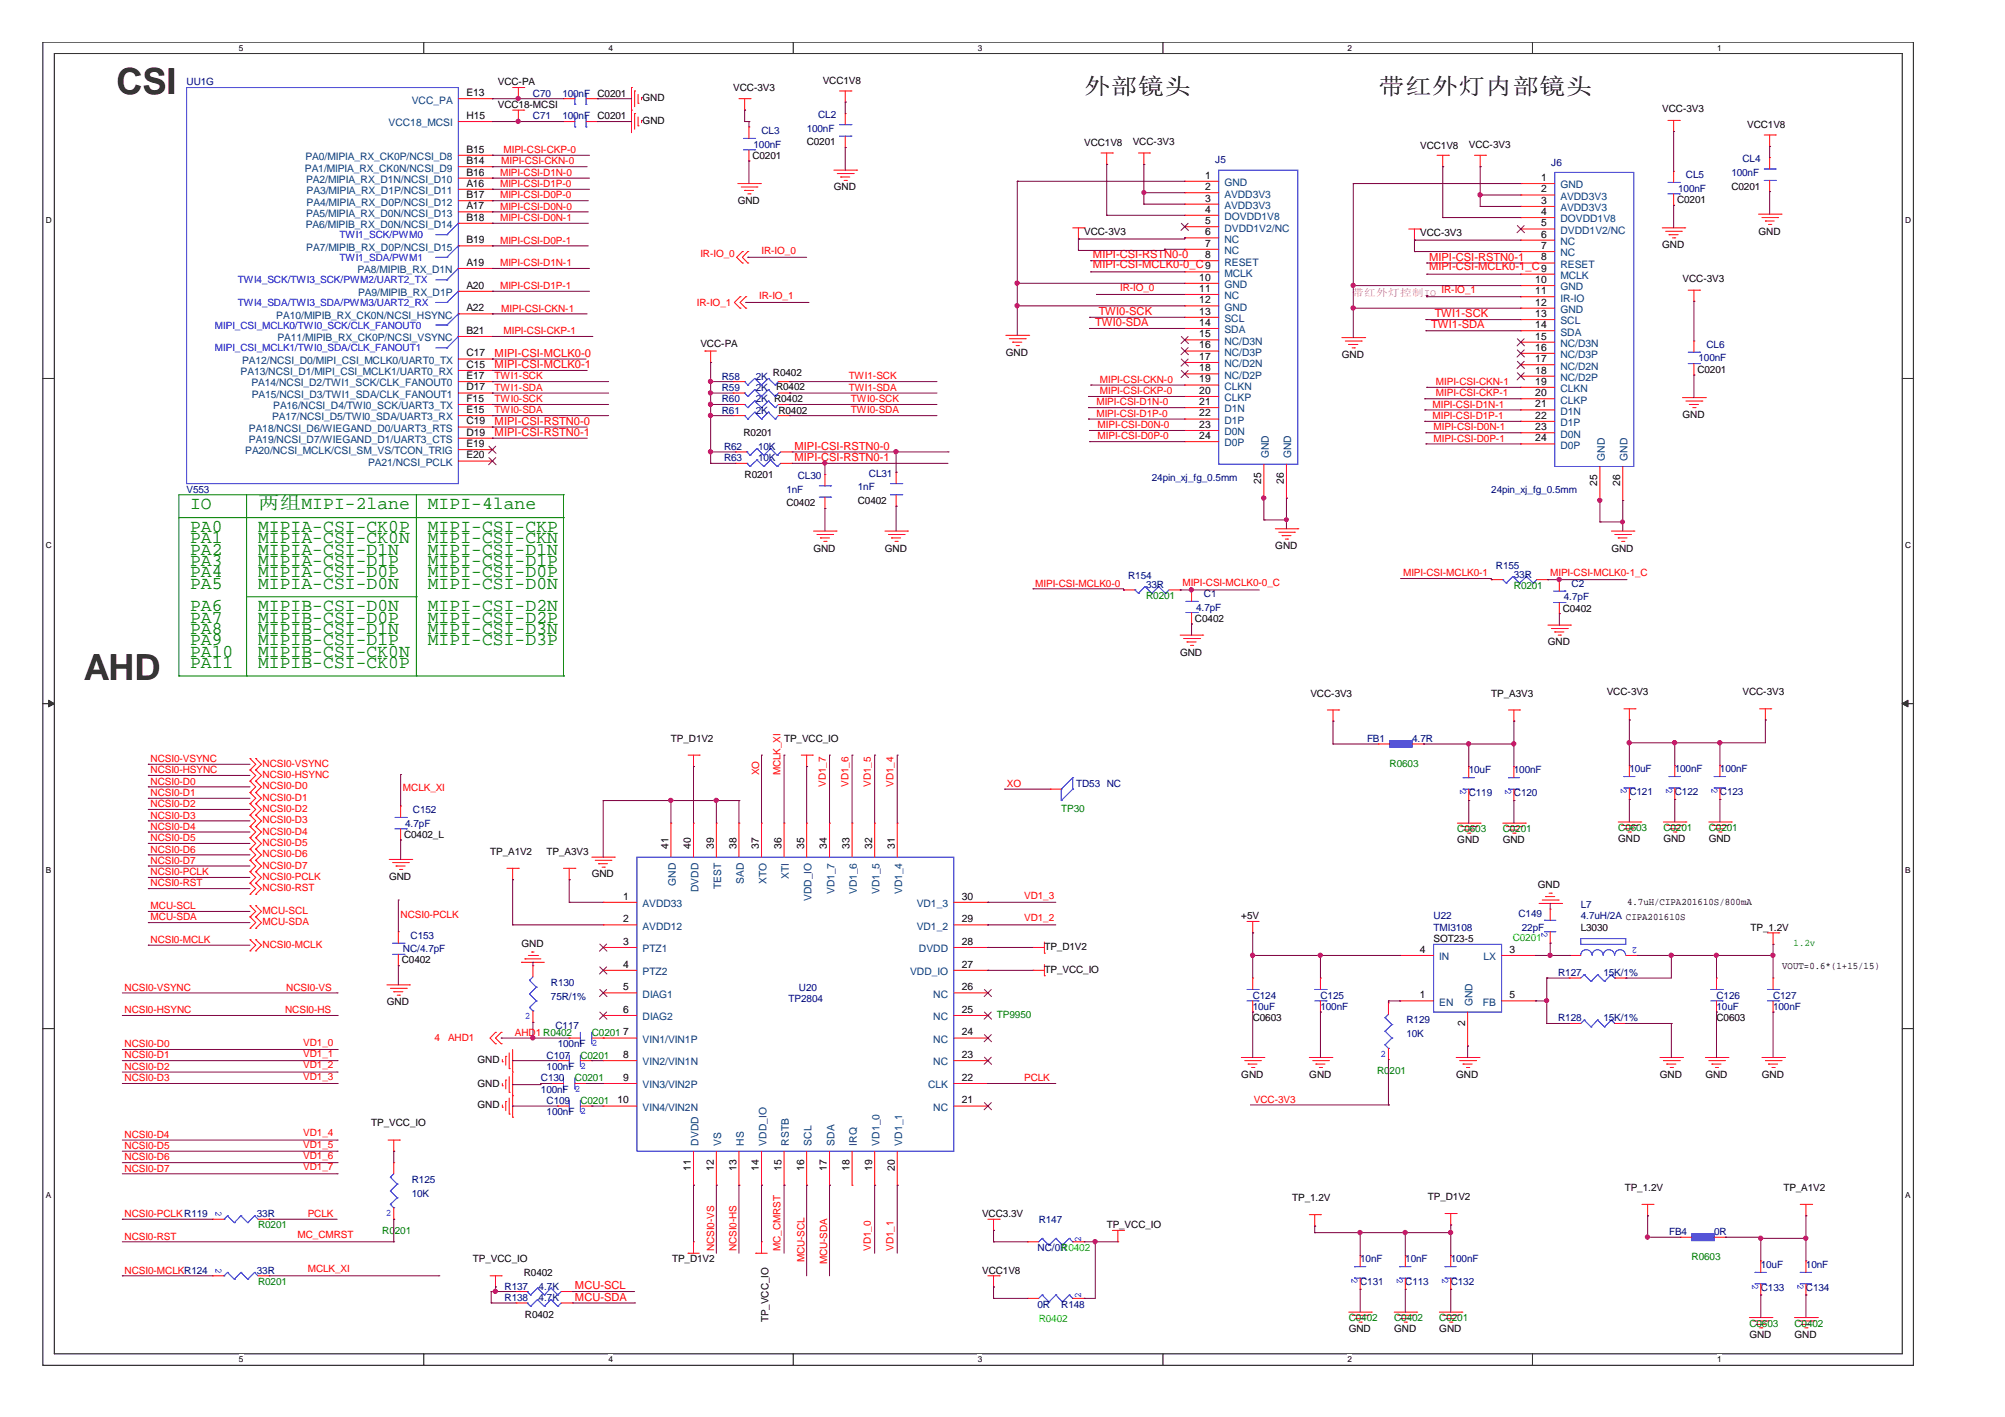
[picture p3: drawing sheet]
<svg xmlns="http://www.w3.org/2000/svg" width="297mm" height="210mm" viewBox="0 0 297 210" stroke-linecap="round" stroke-linejoin="round" font-family="sans-serif">
<defs><g id="words">
<g font-size="5.3" fill="#400000">
<text x="17.3" y="13.9">CSI</text>
<text x="12.4" y="100.7">AHD</text>
</g>
<g font-size="3.3">
<text x="160.6" y="13.9">外部镜头</text>
<text x="204.2" y="13.9">带红外灯内部镜头</text>
</g>
<g font-size="2.7" fill="#008000">
<text x="28.2" y="75.5">IO</text>
<text x="38.2" y="75.5">两组MIPI-2lane</text>
<text x="63.4" y="75.5">MIPI-4lane</text>
<text x="28.2" y="78.8">PA0</text>
<text x="28.2" y="80.5">PA1</text>
<text x="28.2" y="82.2">PA2</text>
<text x="28.2" y="83.8">PA3</text>
<text x="38.2" y="78.8">MIPIA-CSI-CK0P</text>
<text x="38.2" y="80.5">MIPIA-CSI-CK0N</text>
<text x="38.2" y="82.2">MIPIA-CSI-D1N</text>
<text x="38.2" y="83.8">MIPIA-CSI-D1P</text>
<text x="63.4" y="78.8">MIPI-CSI-CKP</text>
<text x="63.4" y="80.5">MIPI-CSI-CKN</text>
<text x="63.4" y="82.2">MIPI-CSI-D1N</text>
<text x="63.4" y="83.8">MIPI-CSI-D1P</text>
<text x="28.2" y="85.5">PA4</text>
<text x="28.2" y="87.2">PA5</text>
<text x="38.2" y="85.5">MIPIA-CSI-D0P</text>
<text x="38.2" y="87.2">MIPIA-CSI-D0N</text>
<text x="63.4" y="85.5">MIPI-CSI-D0P</text>
<text x="63.4" y="87.2">MIPI-CSI-D0N</text>
<text x="28.2" y="90.6">PA6</text>
<text x="28.2" y="92.2">PA7</text>
<text x="28.2" y="93.9">PA8</text>
<text x="28.2" y="95.6">PA9</text>
<text x="38.2" y="90.6">MIPIB-CSI-D0N</text>
<text x="38.2" y="92.2">MIPIB-CSI-D0P</text>
<text x="38.2" y="95.6">MIPIB-CSI-D1P</text>
<text x="38.2" y="93.9">MIPIB-CSI-D1N</text>
<text x="63.4" y="90.6">MIPI-CSI-D2N</text>
<text x="63.4" y="95.6">MIPI-CSI-D3P</text>
<text x="63.4" y="92.2">MIPI-CSI-D2P</text>
<text x="63.4" y="93.9">MIPI-CSI-D3N</text>
<text x="28.2" y="97.3">PA10</text>
<text x="28.2" y="98.9">PA11</text>
<text x="38.2" y="97.3">MIPIB-CSI-CK0N</text>
<text x="38.2" y="98.9">MIPIB-CSI-CK0P</text>
</g>
<g font-size="1.7" fill="#f00">
<text x="161.9" y="38.3">MIPI-CSI-RSTN0-0</text>
<text x="161.9" y="39.7">MIPI-CSI-MCLK0-0_C9</text>
<text x="211.7" y="38.6">MIPI-CSI-RSTN0-1</text>
<text x="211.7" y="40.1">MIPI-CSI-MCLK0-1_C9</text>
<text x="162.8" y="46.7">TWI0-SCK</text>
<text x="212.6" y="47">TWI1-SCK</text>
<text x="73.3" y="52.8">MIPI-CSI-MCLK0-0</text>
<text x="162.3" y="48.3">TWI0-SDA</text>
<text x="212" y="48.7">TWI1-SDA</text>
<text x="73.3" y="54.5">MIPI-CSI-MCLK0-1</text>
<text x="73.3" y="62.9">MIPI-CSI-RSTN0-0</text>
<text x="73.3" y="64.6">MIPI-CSI-RSTN0-1</text>
<text x="117.7" y="66.6">MIPI-CSI-RSTN0-0</text>
<text x="117.7" y="68.3">MIPI-CSI-RSTN0-1</text>
<text x="85.2" y="191">MCU-SCL</text>
<text x="85.2" y="192.7">MCU-SDA</text>
</g>
<g font-size="1.5" fill="#000080">
<text x="27.6" y="12.6">UU1G</text>
<text x="79" y="14.3">C70</text>
<text x="79" y="17.7">C71</text>
<text x="83.3" y="14.3">100nF</text>
<text x="83.3" y="17.7">100nF</text>
<text x="121.2" y="17.5">CL2</text>
<text x="111.6" y="21.9">100nF</text>
<text x="112.8" y="19.8">CL3</text>
<text x="119.5" y="19.5">100nF</text>
<text x="180" y="24.2">J5</text>
<text x="229.8" y="24.5">J6</text>
<text x="248.6" y="28.4">100nF</text>
<text x="249.8" y="26.4">CL5</text>
<text x="256.5" y="26">100nF</text>
<text x="258.1" y="24">CL4</text>
<text x="251.6" y="53.5">100nF</text>
<text x="252.8" y="51.5">CL6</text>
<text x="106.9" y="59.6">R60</text>
<text x="106.9" y="57.9">R59</text>
<text x="106.9" y="56.2">R58</text>
<text x="112" y="59.6">2K R0402</text>
<text x="112" y="57.9">2K</text>
<text x="112" y="56.2">2K</text>
<text x="106.9" y="61.3">R61</text>
<text x="112" y="61.3">2K</text>
<text x="107.3" y="68.3">R63</text>
<text x="107.3" y="66.6">R62</text>
<text x="112.3" y="68.3">10K</text>
<text x="112.3" y="66.6">10K</text>
<text x="118.2" y="71">CL30</text>
<text x="128.7" y="70.6">CL31</text>
<text x="170.6" y="71.3">24pin_xj_fg_0.5mm</text>
<text x="27.6" y="73">V553</text>
<text x="116.5" y="73">1nF</text>
<text x="127.1" y="72.7">1nF</text>
<text x="220.9" y="73">24pin_xj_fg_0.5mm</text>
<text x="167.1" y="85.7">R154</text>
<text x="169.8" y="87.1">33R</text>
<text x="178.4" y="88.4">C1</text>
<text x="221.6" y="84.2">R155</text>
<text x="224.3" y="85.6">33R</text>
<text x="231.7" y="88.9">4.7pF</text>
<text x="232.8" y="86.9">C2</text>
<text x="177.2" y="90.4">4.7pF</text>
<text x="202.5" y="109.9">FB1</text>
<text x="209.2" y="109.9">4.7R</text>
<text x="159.4" y="116.6">TD53 NC</text>
<text x="217.6" y="117.9">C119</text>
<text x="217.6" y="114.6">10uF</text>
<text x="224.3" y="117.9">C120</text>
<text x="224.3" y="114.6">100nF</text>
<text x="241.4" y="117.7">C121</text>
<text x="241.4" y="114.4">10uF</text>
<text x="248.1" y="117.7">C122</text>
<text x="248.1" y="114.4">100nF</text>
<text x="254.8" y="117.7">C123</text>
<text x="254.8" y="114.4">100nF</text>
<text x="60" y="122.4">4.7pF</text>
<text x="61.2" y="120.4">C152</text>
<text x="212.4" y="136.2">U22</text>
<text x="212.4" y="137.9">TMI3108</text>
<text x="225" y="135.9">C149</text>
<text x="225.5" y="137.9">22pF</text>
<text x="234.2" y="134.5">L7</text>
<text x="234.2" y="136.2">4.7uH/2A CIPA201610S</text>
<text x="59.7" y="141.1">NC/4.7pF</text>
<text x="60.8" y="139">C153</text>
<text x="81.6" y="146.1">R130</text>
<text x="81.6" y="148.1">75R/1%</text>
<text x="116.8" y="148.4">TP2804</text>
<text x="118.4" y="146.7">U20</text>
<text x="185.6" y="147.9">C124</text>
<text x="185.6" y="149.6">10uF</text>
<text x="195.6" y="147.9">C125</text>
<text x="195.6" y="149.6">100nF</text>
<text x="230.8" y="144.6">R127</text>
<text x="237.5" y="144.6">15K/1%</text>
<text x="254.3" y="147.9">C126</text>
<text x="254.3" y="149.6">10uF</text>
<text x="262.7" y="147.9">C127</text>
<text x="262.7" y="149.6">100nF</text>
<text x="82.3" y="152.5">C117</text>
<text x="82.6" y="155.1">100nF 2</text>
<text x="208.4" y="151.6">R129</text>
<text x="208.4" y="153.6">10K</text>
<text x="230.8" y="151.3">R128</text>
<text x="237.5" y="151.3">15K/1%</text>
<text x="80.1" y="160.2">C130</text>
<text x="80.1" y="161.9">100nF 2</text>
<text x="81" y="156.8">C107</text>
<text x="81" y="158.5">100nF 2</text>
<text x="81" y="163.5">C109</text>
<text x="81" y="165.2">100nF 2</text>
<text x="61" y="175.2">R125</text>
<text x="61" y="177.3">10K</text>
<text x="38.1" y="180.3">33R</text>
<text x="153.7" y="185.3">NC/0R</text>
<text x="153.9" y="181.1">R147</text>
<text x="247.3" y="183">FB4</text>
<text x="254" y="183">0R</text>
<text x="38.1" y="188.7">33R</text>
<text x="74.8" y="191">R137</text>
<text x="79.8" y="191">4.7K</text>
<text x="201.5" y="190.3">C131</text>
<text x="201.5" y="187">10nF</text>
<text x="208.2" y="190.3">C113</text>
<text x="208.2" y="187">10nF</text>
<text x="214.9" y="190.3">C132</text>
<text x="214.9" y="187">100nF</text>
<text x="260.9" y="191.2">C133</text>
<text x="260.9" y="187.8">10uF</text>
<text x="267.5" y="191.2">C134</text>
<text x="267.5" y="187.8">10nF</text>
<text x="74.8" y="192.7">R138</text>
<text x="79.8" y="192.7">4.7K</text>
<text x="153.7" y="193.7">0R</text>
<text x="157.2" y="193.7">R148</text>
</g>
<g font-size="1.5" fill="#004080">
<text x="61" y="15.3">VCC_PA</text>
<text x="45.3" y="23.7">PA0/MIPIA_RX_CK0P/NCSI_D8</text>
<text x="57.6" y="18.7">VCC18_MCSI</text>
<text x="45.2" y="25.4">PA1/MIPIA_RX_CK0N/NCSI_D9</text>
<text x="45.3" y="27.1">PA2/MIPIA_RX_D1N/NCSI_D10</text>
<text x="45.4" y="28.8">PA3/MIPIA_RX_D1P/NCSI_D11</text>
<text x="181.4" y="27.6">GND</text>
<text x="181.4" y="29.3">AVDD3V3</text>
<text x="231.2" y="27.9">GND</text>
<text x="231.2" y="29.6">AVDD3V3</text>
<text x="45.3" y="33.8">PA6/MIPIB_RX_D0N/NCSI_D14</text>
<text x="45.3" y="32.1">PA5/MIPIA_RX_D0N/NCSI_D13</text>
<text x="45.4" y="30.5">PA4/MIPIA_RX_D0P/NCSI_D12</text>
<text x="181.4" y="31">AVDD3V3</text>
<text x="181.4" y="32.6">DOVDD1V8</text>
<text x="181.4" y="34.3">DVDD1V2/NC</text>
<text x="181.4" y="36">NC</text>
<text x="231.2" y="31.3">AVDD3V3</text>
<text x="231.2" y="32.9">DOVDD1V8</text>
<text x="231.2" y="34.6">DVDD1V2/NC</text>
<text x="45.4" y="37.1">PA7/MIPIB_RX_D0P/NCSI_D15</text>
<text x="53" y="40.5">PA8/MIPIB_RX_D1N</text>
<text x="181.4" y="37.6">NC</text>
<text x="181.4" y="39.3">RESET</text>
<text x="181.4" y="41">MCLK</text>
<text x="231.2" y="36.3">NC</text>
<text x="231.2" y="38">NC</text>
<text x="231.2" y="39.7">RESET</text>
<text x="231.2" y="41.3">MCLK</text>
<text x="40.9" y="47.2">PA10/MIPIB_RX_CK0N/NCSI_HSYNC</text>
<text x="53" y="43.9">PA9/MIPIB_RX_D1P</text>
<text x="181.4" y="42.7">GND</text>
<text x="181.4" y="44.3">NC</text>
<text x="181.4" y="46">GND</text>
<text x="181.4" y="47.7">SCL</text>
<text x="231.2" y="43">GND</text>
<text x="231.2" y="44.7">IR-IO</text>
<text x="231.2" y="46.4">GND</text>
<text x="35.9" y="53.9">PA12/NCSI_D0/MIPI_CSI_MCLK0/UART0_TX</text>
<text x="41.1" y="50.6">PA11/MIPIB_RX_CK0P/NCSI_VSYNC</text>
<text x="181.4" y="49.4">SDA</text>
<text x="181.4" y="51.1">NC/D3N</text>
<text x="181.4" y="52.7">NC/D3P</text>
<text x="231.2" y="48.1">SCL</text>
<text x="231.2" y="49.7">SDA</text>
<text x="231.2" y="51.4">NC/D3N</text>
<text x="231.2" y="53.1">NC/D3P</text>
<text x="35.6" y="55.6">PA13/NCSI_D1/MIPI_CSI_MCLK1/UART0_RX</text>
<text x="37.3" y="57.2">PA14/NCSI_D2/TWI1_SCK/CLK_FANOUT0</text>
<text x="37.3" y="58.9">PA15/NCSI_D3/TWI1_SDA/CLK_FANOUT1</text>
<text x="181.4" y="54.4">NC/D2N</text>
<text x="181.4" y="56.1">NC/D2P</text>
<text x="181.4" y="57.8">CLKN</text>
<text x="181.4" y="59.5">CLKP</text>
<text x="231.2" y="54.8">NC/D2N</text>
<text x="231.2" y="56.4">NC/D2P</text>
<text x="231.2" y="58.1">CLKN</text>
<text x="231.2" y="59.8">CLKP</text>
<text x="36.9" y="64">PA18/NCSI_D6/WIEGAND_D0/UART3_RTS</text>
<text x="36.9" y="65.6">PA19/NCSI_D7/WIEGAND_D1/UART3_CTS</text>
<text x="40.3" y="62.3">PA17/NCSI_D5/TWI0_SDA/UART3_RX</text>
<text x="40.5" y="60.6">PA16/NCSI_D4/TWI0_SCK/UART3_TX</text>
<text x="181.4" y="61.1">D1N</text>
<text x="181.4" y="62.8">D1P</text>
<text x="181.4" y="64.5">D0N</text>
<text x="231.2" y="61.4">D1N</text>
<text x="231.2" y="63.1">D1P</text>
<text x="231.2" y="64.8">D0N</text>
<text x="36.3" y="67.3">PA20/NCSI_MCLK/CSI_SM_VS/TCON_TRIG</text>
<text x="54.5" y="69">PA21/NCSI_PCLK</text>
<text x="181.4" y="66.1">D0P</text>
<text x="188" y="67.9" transform="rotate(-90 188 67.9)">GND</text>
<text x="191.3" y="67.9" transform="rotate(-90 191.3 67.9)">GND</text>
<text x="231.2" y="66.5">D0P</text>
<text x="237.7" y="68.3" transform="rotate(-90 237.7 68.3)">GND</text>
<text x="241.1" y="68.3" transform="rotate(-90 241.1 68.3)">GND</text>
<text x="100.1" y="131.2" transform="rotate(-90 100.1 131.2)">GND</text>
<text x="106.8" y="131.7" transform="rotate(-90 106.8 131.7)">TEST</text>
<text x="110.2" y="131" transform="rotate(-90 110.2 131)">SAD</text>
<text x="113.5" y="131" transform="rotate(-90 113.5 131)">XTO</text>
<text x="116.9" y="130.2" transform="rotate(-90 116.9 130.2)">XTI</text>
<text x="95.2" y="134.4">AVDD33</text>
<text x="95.2" y="137.7">AVDD12</text>
<text x="103.5" y="132.1" transform="rotate(-90 103.5 132.1)">DVDD</text>
<text x="120.2" y="133.5" transform="rotate(-90 120.2 133.5)">VDD_IO</text>
<text x="123.6" y="132.5" transform="rotate(-90 123.6 132.5)">VD1_7</text>
<text x="127" y="132.5" transform="rotate(-90 127 132.5)">VD1_6</text>
<text x="130.3" y="132.5" transform="rotate(-90 130.3 132.5)">VD1_5</text>
<text x="133.6" y="132.5" transform="rotate(-90 133.6 132.5)">VD1_4</text>
<text x="135.8" y="137.7">VD1_2</text>
<text x="135.8" y="134.4">VD1_3</text>
<text x="95.2" y="141.1">PTZ1</text>
<text x="136.1" y="141.1">DVDD</text>
<text x="213.2" y="142.3">IN</text>
<text x="219.8" y="142.3">LX</text>
<text x="95.2" y="147.8">DIAG1</text>
<text x="95.2" y="144.5">PTZ2</text>
<text x="134.8" y="144.5">VDD_IO</text>
<text x="138.3" y="147.8">NC</text>
<text x="213.2" y="149">EN</text>
<text x="218.1" y="149.1" transform="rotate(-90 218.1 149.1)">GND</text>
<text x="219.7" y="149">FB</text>
<text x="95.2" y="151.1">DIAG2</text>
<text x="95.2" y="154.5">VIN1/VIN1P</text>
<text x="138.3" y="154.5">NC</text>
<text x="138.3" y="151.1">NC</text>
<text x="95.2" y="161.2">VIN3/VIN2P</text>
<text x="95.2" y="157.8">VIN2/VIN1N</text>
<text x="137.5" y="161.2">CLK</text>
<text x="138.3" y="157.8">NC</text>
<text x="95.2" y="164.6">VIN4/VIN2N</text>
<text x="138.3" y="164.6">NC</text>
<text x="103.5" y="169.7" transform="rotate(-90 103.5 169.7)">DVDD</text>
<text x="106.8" y="169.7" transform="rotate(-90 106.8 169.7)">VS</text>
<text x="110.2" y="169.7" transform="rotate(-90 110.2 169.7)">HS</text>
<text x="113.5" y="169.7" transform="rotate(-90 113.5 169.7)">VDD_IO</text>
<text x="116.9" y="169.7" transform="rotate(-90 116.9 169.7)">RSTB</text>
<text x="120.2" y="169.7" transform="rotate(-90 120.2 169.7)">SCL</text>
<text x="123.6" y="169.7" transform="rotate(-90 123.6 169.7)">SDA</text>
<text x="127" y="169.7" transform="rotate(-90 127 169.7)">IRQ</text>
<text x="130.3" y="169.7" transform="rotate(-90 130.3 169.7)">VD1_0</text>
<text x="133.6" y="169.7" transform="rotate(-90 133.6 169.7)">VD1_1</text>
</g>
<g font-size="1.5">
<text x="69.1" y="14.2">E13</text>
<text x="69.1" y="17.6">H15</text>
<text x="73.7" y="12.6">VCC-PA</text>
<text x="73.7" y="16">VCC18-MCSI</text>
<text x="88.5" y="14.3">C0201</text>
<text x="88.5" y="17.7">C0201</text>
<text x="95.2" y="15">GND</text>
<text x="108.6" y="13.5">VCC-3V3</text>
<text x="121.9" y="12.5">VCC1V8</text>
<text x="246.3" y="16.7">VCC-3V3</text>
<text x="69.1" y="22.6">B15</text>
<text x="95.2" y="18.3">GND</text>
<text x="111.5" y="23.6">C0201</text>
<text x="119.5" y="21.5">C0201</text>
<text x="160.6" y="21.7">VCC1V8</text>
<text x="167.8" y="21.5">VCC-3V3</text>
<text x="210.4" y="22">VCC1V8</text>
<text x="217.6" y="21.9">VCC-3V3</text>
<text x="258.8" y="19">VCC1V8</text>
<text x="69.1" y="24.3">B14</text>
<text x="69.1" y="26">B16</text>
<text x="69.1" y="27.7">A16</text>
<text x="69.1" y="29.4">B17</text>
<text x="123.5" y="28.2">GND</text>
<text x="178.5" y="26.5">1</text>
<text x="178.5" y="28.2">2</text>
<text x="178.5" y="29.9">3</text>
<text x="228.3" y="26.8">1</text>
<text x="228.3" y="28.5">2</text>
<text x="256.5" y="28.1">C0201</text>
<text x="69.1" y="31">A17</text>
<text x="69.1" y="32.7">B18</text>
<text x="109.3" y="30.2">GND</text>
<text x="160.6" y="34.8">VCC-3V3</text>
<text x="178.5" y="31.5">4</text>
<text x="178.5" y="33.2">5</text>
<text x="178.5" y="34.9">6</text>
<text x="210.4" y="34.9">VCC-3V3</text>
<text x="228.3" y="30.2">3</text>
<text x="228.3" y="31.8">4</text>
<text x="228.3" y="33.5">5</text>
<text x="228.3" y="35.2">6</text>
<text x="248.5" y="30.1">C0201</text>
<text x="260.5" y="34.8">GND</text>
<text x="69.1" y="36">B19</text>
<text x="69.1" y="39.4">A19</text>
<text x="177.7" y="41.6">10</text>
<text x="178.5" y="36.5">7</text>
<text x="178.5" y="38.2">8</text>
<text x="227.5" y="41.9">10</text>
<text x="228.3" y="36.9">7</text>
<text x="228.3" y="38.6">8</text>
<text x="246.3" y="36.8">GND</text>
<text x="249.3" y="41.8">VCC-3V3</text>
<text x="69.1" y="42.8">A20</text>
<text x="69.1" y="46.1">A22</text>
<text x="177.7" y="43.2">11</text>
<text x="177.7" y="44.9">12</text>
<text x="177.7" y="46.6">13</text>
<text x="227.5" y="43.6">11</text>
<text x="227.5" y="45.3">12</text>
<text x="227.5" y="47">13</text>
<text x="69.1" y="49.5">B21</text>
<text x="69.1" y="52.8">C17</text>
<text x="103.8" y="51.4">VCC-PA</text>
<text x="149" y="52.7">GND</text>
<text x="177.7" y="48.3">14</text>
<text x="177.7" y="50">15</text>
<text x="177.7" y="51.6">16</text>
<text x="177.7" y="53.3">17</text>
<text x="198.8" y="53.1">GND</text>
<text x="227.5" y="48.6">14</text>
<text x="227.5" y="50.3">15</text>
<text x="227.5" y="52">16</text>
<text x="227.5" y="53.7">17</text>
<text x="69.1" y="54.5">C15</text>
<text x="69.1" y="56.1">E17</text>
<text x="69.1" y="57.8">D17</text>
<text x="69.1" y="59.5">F15</text>
<text x="114.5" y="55.7">R0402</text>
<text x="115" y="57.7">R0402</text>
<text x="177.7" y="55">18</text>
<text x="177.7" y="56.7">19</text>
<text x="177.7" y="58.3">20</text>
<text x="227.5" y="55.3">18</text>
<text x="227.5" y="57">19</text>
<text x="227.5" y="58.7">20</text>
<text x="251.5" y="55.2">C0201</text>
<text x="69.1" y="61.2">E15</text>
<text x="69.1" y="62.9">C19</text>
<text x="69.1" y="64.5">D19</text>
<text x="110.2" y="64.6">R0201</text>
<text x="115.3" y="61.3">R0402</text>
<text x="177.7" y="60">21</text>
<text x="177.7" y="61.7">22</text>
<text x="177.7" y="63.4">23</text>
<text x="177.7" y="65">24</text>
<text x="227.5" y="60.3">21</text>
<text x="227.5" y="62">22</text>
<text x="227.5" y="63.7">23</text>
<text x="227.5" y="65.4">24</text>
<text x="249.3" y="61.9">GND</text>
<text x="69.1" y="66.2">E19</text>
<text x="69.1" y="67.9">E20</text>
<text x="110.3" y="70.8">R0201</text>
<text x="186.9" y="71.6" transform="rotate(-90 186.9 71.6)">25</text>
<text x="190.2" y="71.6" transform="rotate(-90 190.2 71.6)">26</text>
<text x="236.6" y="72" transform="rotate(-90 236.6 72)">25</text>
<text x="240" y="72" transform="rotate(-90 240 72)">26</text>
<text x="116.5" y="75">C0402</text>
<text x="127.1" y="74.6">C0402</text>
<text x="120.5" y="81.7">GND</text>
<text x="131.1" y="81.7">GND</text>
<text x="188.9" y="81.4">GND</text>
<text x="238.7" y="81.7">GND</text>
<text x="177" y="92.1">C0402</text>
<text x="229.3" y="95.6">GND</text>
<text x="231.5" y="90.6">C0402</text>
<text x="174.8" y="97.1">GND</text>
<text x="194.1" y="103.2">VCC-3V3</text>
<text x="220.9" y="103.2">TP_A3V3</text>
<text x="238" y="103">VCC-3V3</text>
<text x="258.1" y="103">VCC-3V3</text>
<text x="99.4" y="109.9">TP_D1V2</text>
<text x="116.2" y="109.9">TP_VCC_IO</text>
<text x="59.9" y="124.1">C0402_L</text>
<text x="99" y="125.8" transform="rotate(-90 99 125.8)">41</text>
<text x="102.4" y="125.8" transform="rotate(-90 102.4 125.8)">40</text>
<text x="105.7" y="125.8" transform="rotate(-90 105.7 125.8)">39</text>
<text x="109.1" y="125.8" transform="rotate(-90 109.1 125.8)">38</text>
<text x="112.4" y="125.8" transform="rotate(-90 112.4 125.8)">37</text>
<text x="115.8" y="125.8" transform="rotate(-90 115.8 125.8)">36</text>
<text x="119.1" y="125.8" transform="rotate(-90 119.1 125.8)">35</text>
<text x="122.5" y="125.8" transform="rotate(-90 122.5 125.8)">34</text>
<text x="125.9" y="125.8" transform="rotate(-90 125.9 125.8)">33</text>
<text x="129.2" y="125.8" transform="rotate(-90 129.2 125.8)">32</text>
<text x="132.5" y="125.8" transform="rotate(-90 132.5 125.8)">31</text>
<text x="215.9" y="124.9">GND</text>
<text x="222.6" y="124.9">GND</text>
<text x="239.7" y="124.8">GND</text>
<text x="246.4" y="124.8">GND</text>
<text x="253.2" y="124.8">GND</text>
<text x="57.7" y="130.3">GND</text>
<text x="72.6" y="126.6">TP_A1V2</text>
<text x="81" y="126.6">TP_A3V3</text>
<text x="87.7" y="130">GND</text>
<text x="227.8" y="131.5">GND</text>
<text x="92.3" y="133.3">1</text>
<text x="92.3" y="136.6">2</text>
<text x="142.5" y="136.6">29</text>
<text x="142.5" y="133.3">30</text>
<text x="183.9" y="136.2">+5V</text>
<text x="234.2" y="137.9">L3030</text>
<text x="241" y="134">4.7uH/CIPA201610S/800mA</text>
<text x="259.3" y="137.9">TP_1.2V</text>
<text x="59.5" y="142.7">C0402</text>
<text x="77.3" y="140.2">GND</text>
<text x="92.3" y="143.4">4</text>
<text x="92.3" y="140">3</text>
<text x="142.5" y="143.4">27</text>
<text x="142.5" y="140">28</text>
<text x="154.7" y="140.7">TP_D1V2</text>
<text x="210.4" y="141.2">4</text>
<text x="212.4" y="139.5">SOT23-5</text>
<text x="223.6" y="141.2">3</text>
<text x="264" y="143.6">VOUT=0.6*(1+15/15)</text>
<text x="57.3" y="148.9">GND</text>
<text x="92.3" y="146.7">5</text>
<text x="142.5" y="146.7">26</text>
<text x="154.7" y="144.1">TP_VCC_IO</text>
<text x="210.4" y="147.9">1</text>
<text x="223.6" y="147.9">5</text>
<text x="92.3" y="150">6</text>
<text x="92.3" y="153.4">7</text>
<text x="142.5" y="153.4">24</text>
<text x="142.5" y="150">25</text>
<text x="185.6" y="151.3">C0603</text>
<text x="217" y="151.9" transform="rotate(-90 217 151.9)">2</text>
<text x="254.3" y="151.3">C0603</text>
<text x="70.7" y="157.5">GND</text>
<text x="70.7" y="161">GND</text>
<text x="92.3" y="160.1">9</text>
<text x="92.3" y="156.7">8</text>
<text x="142.5" y="160.1">22</text>
<text x="142.5" y="156.7">23</text>
<text x="183.9" y="159.7">GND</text>
<text x="194" y="159.7">GND</text>
<text x="215.7" y="159.7">GND</text>
<text x="245.9" y="159.7">GND</text>
<text x="252.6" y="159.7">GND</text>
<text x="261" y="159.7">GND</text>
<text x="55" y="166.8">TP_VCC_IO</text>
<text x="70.7" y="164.2">GND</text>
<text x="91.5" y="163.5">10</text>
<text x="142.5" y="163.5">21</text>
<text x="102.4" y="173.4" transform="rotate(-90 102.4 173.4)">11</text>
<text x="105.7" y="173.4" transform="rotate(-90 105.7 173.4)">12</text>
<text x="109.1" y="173.4" transform="rotate(-90 109.1 173.4)">13</text>
<text x="112.4" y="173.4" transform="rotate(-90 112.4 173.4)">14</text>
<text x="115.8" y="173.4" transform="rotate(-90 115.8 173.4)">15</text>
<text x="119.1" y="173.4" transform="rotate(-90 119.1 173.4)">16</text>
<text x="122.5" y="173.4" transform="rotate(-90 122.5 173.4)">17</text>
<text x="125.9" y="173.4" transform="rotate(-90 125.9 173.4)">18</text>
<text x="129.2" y="173.4" transform="rotate(-90 129.2 173.4)">19</text>
<text x="132.5" y="173.4" transform="rotate(-90 132.5 173.4)">20</text>
<text x="191.4" y="177.9">TP_1.2V</text>
<text x="211.5" y="177.8">TP_D1V2</text>
<text x="240.7" y="176.4">TP_1.2V</text>
<text x="264.2" y="176.4">TP_A1V2</text>
<text x="145.5" y="180.3">VCC3.3V</text>
<text x="164" y="182">TP_VCC_IO</text>
<text x="70.1" y="187">TP_VCC_IO</text>
<text x="77.6" y="189">R0402</text>
<text x="99.6" y="187">TP_D1V2</text>
<text x="145.5" y="188.7">VCC1V8</text>
<text x="77.8" y="195.2">R0402</text>
<text x="113.9" y="195.8" transform="rotate(-90 113.9 195.8)">TP_VCC_IO</text>
<text x="199.8" y="197.4">GND</text>
<text x="206.5" y="197.4">GND</text>
<text x="213.2" y="197.4">GND</text>
<text x="259.2" y="198.2">GND</text>
<text x="265.9" y="198.2">GND</text>
</g>
<g font-size="1.5" fill="#f00">
<text x="74.6" y="22.7">MIPI-CSI-CKP-0</text>
<text x="74.1" y="26">MIPI-CSI-D1N-0</text>
<text x="74.1" y="27.7">MIPI-CSI-D1P-0</text>
<text x="74.1" y="29.4">MIPI-CSI-D0P-0</text>
<text x="74.3" y="24.4">MIPI-CSI-CKN-0</text>
<text x="74.1" y="31">MIPI-CSI-D0N-0</text>
<text x="74.1" y="32.7">MIPI-CSI-D0N-1</text>
<text x="74.1" y="36.1">MIPI-CSI-D0P-1</text>
<text x="74.1" y="39.4">MIPI-CSI-D1N-1</text>
<text x="103.8" y="38.1">IR-IO_0</text>
<text x="112.8" y="37.6">IR-IO_0</text>
<text x="74.1" y="42.8">MIPI-CSI-D1P-1</text>
<text x="74.3" y="46.2">MIPI-CSI-CKN-1</text>
<text x="103.3" y="45.3">IR-IO_1</text>
<text x="112.5" y="44.3">IR-IO_1</text>
<text x="165.9" y="43.1">IR-IO_0</text>
<text x="213.6" y="43.4">IR-IO_1</text>
<text x="74.6" y="49.5">MIPI-CSI-CKP-1</text>
<text x="73.3" y="56.2">TWI1-SCK</text>
<text x="73.3" y="57.9">TWI1-SDA</text>
<text x="73.3" y="59.6">TWI0-SCK</text>
<text x="125.7" y="56.2">TWI1-SCK</text>
<text x="125.7" y="57.9">TWI1-SDA</text>
<text x="126.1" y="59.6">TWI0-SCK</text>
<text x="162.9" y="56.7">MIPI-CSI-CKN-0</text>
<text x="162.9" y="58.4">MIPI-CSI-CKP-0</text>
<text x="212.7" y="57">MIPI-CSI-CKN-1</text>
<text x="212.7" y="58.7">MIPI-CSI-CKP-1</text>
<text x="73.3" y="61.2">TWI0-SDA</text>
<text x="126.1" y="61.2">TWI0-SDA</text>
<text x="162.4" y="61.7">MIPI-CSI-D1P-0</text>
<text x="162.4" y="60">MIPI-CSI-D1N-0</text>
<text x="162.6" y="65.1">MIPI-CSI-D0P-0</text>
<text x="162.6" y="63.4">MIPI-CSI-D0N-0</text>
<text x="212.2" y="62.1">MIPI-CSI-D1P-1</text>
<text x="212.2" y="60.4">MIPI-CSI-D1N-1</text>
<text x="212.4" y="65.4">MIPI-CSI-D0P-1</text>
<text x="212.4" y="63.8">MIPI-CSI-D0N-1</text>
<text x="153.4" y="86.9">MIPI-CSI-MCLK0-0</text>
<text x="175.2" y="86.8">MIPI-CSI-MCLK0-0_C</text>
<text x="207.9" y="85.4">MIPI-CSI-MCLK0-1</text>
<text x="229.7" y="85.3">MIPI-CSI-MCLK0-1_C</text>
<text x="22.3" y="112.9">NCSI0-VSYNC</text>
<text x="38.9" y="113.6">NCSI0-VSYNC</text>
<text x="22.3" y="114.5">NCSI0-HSYNC</text>
<text x="22.3" y="116.2">NCSI0-D0</text>
<text x="22.3" y="117.9">NCSI0-D1</text>
<text x="22.3" y="119.6">NCSI0-D2</text>
<text x="38.9" y="115.2">NCSI0-HSYNC</text>
<text x="38.9" y="116.9">NCSI0-D0</text>
<text x="38.9" y="118.6">NCSI0-D1</text>
<text x="59.7" y="117.2">MCLK_XI</text>
<text x="112.5" y="114.9" transform="rotate(-90 112.5 114.9)">XO</text>
<text x="115.6" y="114.9" transform="rotate(-90 115.6 114.9)">MCLK_XI</text>
<text x="122.3" y="116.6" transform="rotate(-90 122.3 116.6)">VD1_7</text>
<text x="125.7" y="116.6" transform="rotate(-90 125.7 116.6)">VD1_6</text>
<text x="129" y="116.6" transform="rotate(-90 129 116.6)">VD1_5</text>
<text x="132.4" y="116.6" transform="rotate(-90 132.4 116.6)">VD1_4</text>
<text x="149.2" y="116.6">XO</text>
<text x="22.3" y="121.3">NCSI0-D3</text>
<text x="22.3" y="122.9">NCSI0-D4</text>
<text x="22.3" y="124.6">NCSI0-D5</text>
<text x="38.9" y="120.3">NCSI0-D2</text>
<text x="38.9" y="121.9">NCSI0-D3</text>
<text x="38.9" y="123.6">NCSI0-D4</text>
<text x="38.9" y="125.3">NCSI0-D5</text>
<text x="22.3" y="126.3">NCSI0-D6</text>
<text x="22.3" y="127.9">NCSI0-D7</text>
<text x="22.3" y="129.6">NCSI0-PCLK</text>
<text x="22.3" y="131.3">NCSI0-RST</text>
<text x="38.9" y="127">NCSI0-D6</text>
<text x="38.9" y="128.7">NCSI0-D7</text>
<text x="38.9" y="130.3">NCSI0-PCLK</text>
<text x="22.3" y="134.7">MCU-SCL</text>
<text x="22.3" y="136.3">MCU-SDA</text>
<text x="38.9" y="132">NCSI0-RST</text>
<text x="38.9" y="135.4">MCU-SCL</text>
<text x="38.9" y="137">MCU-SDA</text>
<text x="59.4" y="136">NCSI0-PCLK</text>
<text x="151.7" y="133.1">VD1_3</text>
<text x="151.7" y="136.5">VD1_2</text>
<text x="22.3" y="139.7">NCSI0-MCLK</text>
<text x="38.9" y="140.4">NCSI0-MCLK</text>
<text x="18.5" y="146.7">NCSI0-VSYNC</text>
<text x="42.4" y="146.7">NCSI0-VS</text>
<text x="18.5" y="150.1">NCSI0-HSYNC</text>
<text x="18.5" y="155.1">NCSI0-D0</text>
<text x="42.2" y="150.1">NCSI0-HS</text>
<text x="44.9" y="154.9">VD1_0</text>
<text x="64.4" y="154.3">4</text>
<text x="66.4" y="154.3">AHD1</text>
<text x="76.3" y="153.4">AHD1 R0402</text>
<text x="18.5" y="156.8">NCSI0-D1</text>
<text x="18.5" y="158.5">NCSI0-D2</text>
<text x="18.5" y="160.2">NCSI0-D3</text>
<text x="44.9" y="156.6">VD1_1</text>
<text x="44.9" y="158.3">VD1_2</text>
<text x="44.9" y="159.9">VD1_3</text>
<text x="151.7" y="160.2">PCLK</text>
<text x="185.8" y="163.3">VCC-3V3</text>
<text x="18.5" y="168.5">NCSI0-D4</text>
<text x="18.5" y="170.2">NCSI0-D5</text>
<text x="18.5" y="171.9">NCSI0-D6</text>
<text x="18.5" y="173.5">NCSI0-D7</text>
<text x="44.9" y="168.3">VD1_4</text>
<text x="44.9" y="170">VD1_5</text>
<text x="44.9" y="171.7">VD1_6</text>
<text x="44.9" y="173.3">VD1_7</text>
<text x="18.5" y="180.3">NCSI0-PCLKR119</text>
<text x="18.5" y="183.6">NCSI0-RST</text>
<text x="44.1" y="183.4">MC_CMRST</text>
<text x="45.6" y="180.3">PCLK</text>
<text x="105.8" y="185.3" transform="rotate(-90 105.8 185.3)">NCSI0-VS</text>
<text x="109.1" y="185.3" transform="rotate(-90 109.1 185.3)">NCSI0-HS</text>
<text x="115.6" y="185.3" transform="rotate(-90 115.6 185.3)">MC_CMRST</text>
<text x="129" y="185.3" transform="rotate(-90 129 185.3)">VD1_0</text>
<text x="132.4" y="185.3" transform="rotate(-90 132.4 185.3)">VD1_1</text>
<text x="18.5" y="188.7">NCSI0-MCLKR124</text>
<text x="45.6" y="188.4">MCLK_XI</text>
<text x="119.2" y="187" transform="rotate(-90 119.2 187)">MCU-SCL</text>
<text x="122.6" y="187.3" transform="rotate(-90 122.6 187.3)">MCU-SDA</text>
</g>
<g font-size="1.5" fill="#00f">
<text x="50.3" y="35.3">TWI1_SCK/PWM0</text>
<text x="35.2" y="42">TWI4_SCK/TWI3_SCK/PWM2/UART2_TX</text>
<text x="50.3" y="38.6">TWI1_SDA/PWM1</text>
<text x="35.2" y="45.3">TWI4_SDA/TWI3_SDA/PWM3/UART2_RX</text>
<text x="31.8" y="48.7">MIPI_CSI_MCLK0/TWI0_SCK/CLK_FANOUT0</text>
<text x="31.8" y="52">MIPI_CSI_MCLK1/TWI0_SDA/CLK_FANOUT1</text>
<text x="216.3" y="116.9" transform="rotate(90 216.3 116.9)">2</text>
<text x="223" y="116.9" transform="rotate(90 223 116.9)">2</text>
<text x="240.1" y="116.7" transform="rotate(90 240.1 116.7)">2</text>
<text x="246.8" y="116.7" transform="rotate(90 246.8 116.7)">2</text>
<text x="253.5" y="116.7" transform="rotate(90 253.5 116.7)">2</text>
<text x="228.4" y="138" transform="rotate(90 228.4 138)">2</text>
<text x="242.6" y="140.3" transform="rotate(-180 242.6 140.3)">2</text>
<text x="77.8" y="151">2</text>
<text x="204.5" y="156.5">2</text>
<text x="31.9" y="179.4" transform="rotate(90 31.9 179.4)">2</text>
<text x="57.1" y="180.1">2</text>
<text x="160.2" y="184" transform="rotate(-90 160.2 184)">2</text>
<text x="31.9" y="187.8" transform="rotate(90 31.9 187.8)">2</text>
<text x="200.2" y="189.3" transform="rotate(90 200.2 189.3)">2</text>
<text x="206.9" y="189.3" transform="rotate(90 206.9 189.3)">2</text>
<text x="213.7" y="189.3" transform="rotate(90 213.7 189.3)">2</text>
<text x="259.6" y="190.2" transform="rotate(90 259.6 190.2)">2</text>
<text x="266.3" y="190.2" transform="rotate(90 266.3 190.2)">2</text>
<text x="160.2" y="192.3" transform="rotate(-90 160.2 192.3)">2</text>
</g>
<text font-size="1.5" fill="#f0f" x="200.3" y="43.9">带红外灯控制IO</text>
<g font-size="1.5" fill="#008000">
<text x="169.8" y="88.7">R0201</text>
<text x="224.3" y="87.2">R0201</text>
<text x="205.9" y="113.6">R0603</text>
<text x="157.2" y="120.3">TP30</text>
<text x="215.9" y="123.3">C0603</text>
<text x="222.6" y="123.3">C0201</text>
<text x="239.7" y="123.1">C0603</text>
<text x="246.4" y="123.1">C0201</text>
<text x="253.2" y="123.1">C0201</text>
<text x="265.7" y="140.1">1.2v</text>
<text x="87.7" y="153.5">C0201</text>
<text x="147.7" y="150.8">TP9950</text>
<text x="85.2" y="160.2">C0201</text>
<text x="86" y="156.8">C0201</text>
<text x="204" y="159.1">R0201</text>
<text x="86" y="163.5">C0201</text>
<text x="38.2" y="182">R0201</text>
<text x="56.6" y="182.8">R0201</text>
<text x="38.2" y="190.3">R0201</text>
<text x="250.6" y="186.7">R0603</text>
<text x="199.8" y="195.7">C0402</text>
<text x="206.5" y="195.7">C0402</text>
<text x="213.2" y="195.7">C0201</text>
<text x="259.2" y="196.5">C0603</text>
<text x="265.9" y="196.5">C0402</text>
</g>
<g font-size="1.5" fill="#0f0">
<text x="224.1" y="139.4">C0201</text>
<text x="157.2" y="185.3">R0402</text>
<text x="153.9" y="195.8">R0402</text>
</g>
<g font-size="1.2">
<text x="35.4" y="7.5">5</text>
<text x="90.1" y="7.5">4</text>
<text x="144.9" y="7.5">3</text>
<text x="199.6" y="7.5">2</text>
<text x="254.4" y="7.5">1</text>
<text x="6.8" y="33.1">D</text>
<text x="282.2" y="33.1">D</text>
<text x="6.8" y="81.2">C</text>
<text x="282.2" y="81.2">C</text>
<text x="6.8" y="129.4">B</text>
<text x="282.2" y="129.4">B</text>
<text x="6.8" y="177.5">A</text>
<text x="282.2" y="177.5">A</text>
<text x="35.4" y="201.8">5</text>
<text x="90.1" y="201.8">4</text>
<text x="144.9" y="201.8">3</text>
<text x="199.6" y="201.8">2</text>
<text x="254.4" y="201.8">1</text>
</g>
</g></defs>
<path d="M6.3 6.2h277.2v196h-277.2zM8 7.9h273.8v192.6h-273.8z" fill="none" stroke="#000" stroke-width=".15"/>
<g fill="#fff">
<path d="M35.4 6.4h.6v1.4h-.6z"/>
<path d="M35.4 200.7h.6v1.4h-.6z"/>
</g>
<path d="M62.8 6.2v1.7M62.8 200.5v1.7" fill="none" stroke="#000" stroke-width=".15"/>
<g fill="#fff">
<path d="M90.1 6.4h.7v1.4h-.7z"/>
<path d="M90.1 200.7h.7v1.4h-.7z"/>
</g>
<path d="M117.5 6.2v1.7M117.5 200.5v1.7" fill="none" stroke="#000" stroke-width=".15"/>
<g fill="#fff">
<path d="M144.9 6.4h.6v1.4h-.6z"/>
<path d="M144.9 200.7h.6v1.4h-.6z"/>
</g>
<path d="M172.3 6.2v1.7M172.3 200.5v1.7" fill="none" stroke="#000" stroke-width=".15"/>
<g fill="#fff">
<path d="M199.6 6.4h.7v1.4h-.7z"/>
<path d="M199.6 200.7h.7v1.4h-.7z"/>
</g>
<path d="M227 6.2v1.7M227 200.5v1.7" fill="none" stroke="#000" stroke-width=".15"/>
<g fill="#fff">
<path d="M254.4 6.4h.6v1.4h-.6z"/>
<path d="M254.4 200.7h.6v1.4h-.6z"/>
<path d="M6.8 31.9h.8v1.4h-.8z"/>
<path d="M282.2 31.9h.9v1.4h-.9z"/>
<path d="M6.8 80.1h.8v1.4h-.8z"/>
<path d="M282.2 80.1h.9v1.4h-.9z"/>
</g>
<path d="M6.3 56.1h1.7M281.8 56.1h1.7" fill="none" stroke="#000" stroke-width=".15"/>
<g fill="#fff">
<path d="M6.8 128.2h.7v1.4h-.7z"/>
<path d="M282.2 128.2h.8v1.4h-.8z"/>
</g>
<path d="M6.3 104.2h1.7M281.8 104.2h1.7" fill="none" stroke="#000" stroke-width=".15"/>
<g fill="#000" stroke="#000" stroke-width=".15">
<path d="M7.2 103.7l.8 .5-.8 .5z" fill-rule="evenodd"/>
<path d="M281.8 104.2l.9-.5v1z" fill-rule="evenodd"/>
</g>
<g fill="#fff">
<path d="M6.8 176.4h.7v1.4h-.7z"/>
<path d="M282.2 176.4h.8v1.4h-.8z"/>
</g>
<path d="M6.3 152.4h1.7M281.8 152.4h1.7" fill="none" stroke="#000" stroke-width=".15"/>
<g fill="none" stroke="#008000" stroke-width=".15">
<path d="M26.5 76.7h57M36.5 73.3v26.8M61.7 73.3v26.8M83.5 73.3h.1M83.5 76.7h.1M83.5 73.3h-57v26.8M83.5 73.3v26.8M36.5 88.4h25.2M61.7 88.4h.1M26.5 100.1h.1M26.5 100.1h57M36.5 100.1h.1"/>
<path d="M61.7 100.1h.1M83.5 100.1h.1"/>
</g>
<g fill="none" stroke="#f00" stroke-width=".15">
<path d="M67.9 14.6h5M67.9 18h5M72.9 14.6h.1M72.9 18h.1M75.9 13h1.7M75.9 16.3h1.7M76.8 14.6h.1M76.8 18h.1M76.8 13v1.6M76.8 16.3v1.7M77.6 13h.1M77.6 16.3h.1"/>
<path d="M83.5 14.6h.1M83.5 18h.1M83.5 14.6h1.7M83.5 18h1.7M86.8 14.6h1.7M86.8 18h1.7M88.5 14.6h.1M88.5 18h.1M93.6 13h.1M93.6 16.3h.1M93.6 13v6.7M94 13.5h.1"/>
<path d="M94 16.8h.1M94 13.5v2.3M94 16.8v2.3M94.5 15.3h.1M94.5 18.6h.1M94.5 14v1.3M94.5 17.3v1.3M95 14.4h.1M95 17.8h.1M95 14.4v.4M95 17.8v.4M109.5 14.6h1.6"/>
<path d="M110.3 16.3h.1M110.3 14.6v1.7M111 18.8h.1M111 18.8v1.7M111.1 14.6h.1M124.4 13.5h1.7M125.2 15.1h.1M125.2 16.8h.1M125.2 13.5v1.6M125.2 16.8v1.7M126.1 13.5h.1M247.1 17.8h1.7"/>
<path d="M247.9 19.5h.1M247.9 17.8v1.7M248.8 17.8h.1M261.4 20h1.6M262.2 20v1.7M263 20h.1M67.9 23h5M67.9 24.7h5M67.9 26.4h5M67.9 28h5M67.9 29.7h5M67.9 31.4h5"/>
<path d="M67.9 33.1h5M67.9 36.4h5M67.9 39.8h5M72.9 23h.1M72.9 24.7h.1M72.9 26.4h.1M72.9 28h.1M72.9 29.7h.1M72.9 31.4h.1M72.9 33.1h.1M72.9 36.4h.1M72.9 39.8h.1"/>
<path d="M109.3 27.2h3.3M109.8 27.7h2.3M110 37.3h.1M110 39h.1M110 37.3l-.9 .8 .9 .9M110.3 28.2h.1M110.3 28.2h1.3M110.8 37.3h.1M110.8 39h.1M110.8 28.7h.3M110.8 37.3l-.8 .8 .8 .9M111 23.8h.1"/>
<path d="M111 22.2v1.6M111.1 28.7h.1M112.1 27.7h.1M112.6 27.2h.1M123.5 25.2h3.4M124 25.7h2.4M124.5 26.2h.1M124.5 26.2h1.4M125.1 26.7h.3M125.2 21.9h.1M125.2 20.2v1.7M125.4 26.7h.1"/>
<path d="M126.4 25.7h.1M126.9 25.2h.1M158.9 33.8h1.7M159.8 35.4h.1M159.8 33.8v1.6M160.6 33.8h.1M163.1 22.7h1.7M164 24.4h.1M164 22.7v1.7M164.8 22.7h.1M168.7 22.7h1.6M169.5 24.4h.1"/>
<path d="M169.5 22.7v1.7M170.3 22.7h.1M175.5 26.9h.1M175.5 28.5h.1M175.5 30.2h.1M175.5 31.9h.1M175.5 33.6h.1M175.5 35.2h.1M175.5 36.9h.1M175.5 38.6h.1M175.5 35.2h5.1M175.5 26.9h5.1"/>
<path d="M175.5 28.5h5.1M175.5 30.2h5.1M175.5 31.9h5.1M175.5 33.6h5.1M175.5 36.9h5.1M175.5 38.6h5.1M208.7 33.9h1.7M209.5 35.6h.1M209.5 33.9v1.7M210.4 33.9h.1M212.9 23h1.7M213.7 24.7h.1"/>
<path d="M213.7 23v1.7M214.6 23h.1M218.4 23h1.7M219.3 24.7h.1M219.3 23v1.7M220.1 23h.1M225.3 27.2h.1M225.3 28.9h.1M225.3 30.6h.1M225.3 32.2h.1M225.3 33.9h.1M225.3 35.6h.1"/>
<path d="M225.3 37.3h.1M225.3 39h.1M225.3 27.2h5M225.3 32.2h5M225.3 33.9h5M225.3 28.9h5M225.3 30.6h5M225.3 35.6h5M225.3 37.3h5M225.3 39h5M246.3 33.8h3.3M246.8 34.3h2.3"/>
<path d="M247.3 34.8h.1M247.3 34.8h1.3M247.8 35.2h.3M247.9 25.4h.1M247.9 30.4h.1M247.9 25.4v1.6M247.9 28.7v1.7M248.1 35.2h.1M249.1 34.3h.1M249.6 33.8h.1M260.5 31.7h3.4M261 32.2h2.4"/>
<path d="M261.5 32.7h.1M261.5 32.7h1.3M262 33.2h.3M262.2 21.7h.1M262.2 23.3h.1M262.2 28.4h.1M262.2 23.3v1.7M262.2 26.7v1.7M262.3 33.2h.1M263.4 32.2h.1M263.9 31.7h.1M67.9 59.9h5"/>
<path d="M67.9 58.2h5M67.9 43.2h5M67.9 46.5h5M67.9 49.8h5M67.9 53.2h5M67.9 54.9h5M67.9 56.5h5M72.9 43.2h.1M72.9 46.5h.1M72.9 49.8h.1M72.9 53.2h.1M72.9 54.9h.1"/>
<path d="M72.9 56.5h.1M72.9 58.2h.1M72.9 59.9h.1M104.4 52h.1M104.4 52h1.7M105.3 53.7h.1M105.3 52v1.7M108.6 59.9h.1M108.6 58.2h.1M108.6 56.5h.1M108.6 59.9h1.7M108.6 58.2h1.7"/>
<path d="M108.6 56.5h1.7M109.6 44h.1M109.6 45.6h.1M109.6 44l-.8 .8 .8 .8M110.5 44h.1M110.5 45.6h.1M110.5 44l-.9 .8 .9 .8M115.3 59.9h1.7M115.3 58.2h1.7M115.3 56.5h1.7M117 59.9h.1M117 58.2h.1"/>
<path d="M117 56.5h.1M149 49.7h3.4M149.5 50.2h2.4M150 50.7h.1M150 50.7h1.4M150.5 51.2h.4M150.9 51.2h.1M151.9 50.2h.1M152.4 49.7h.1M175.5 40.3h.1M175.5 42h.1M175.5 43.6h.1"/>
<path d="M175.5 45.3h.1M175.5 47h.1M175.5 48.7h.1M175.5 50.3h.1M175.5 52h.1M175.5 53.7h.1M175.5 55.4h.1M175.5 57h.1M175.5 58.7h.1M175.5 52h5.1M175.5 40.3h5.1M175.5 42h5.1"/>
<path d="M175.5 43.6h5.1M175.5 45.3h5.1M175.5 47h5.1M175.5 48.7h5.1M175.5 50.3h5.1M175.5 53.7h5.1M175.5 55.4h5.1M175.5 57h5.1M175.5 58.7h5.1M198.8 50h3.4M199.3 50.5h2.4M199.8 51h.1"/>
<path d="M199.8 51h1.4M200.3 51.5h.4M200.7 51.5h.1M201.7 50.5h.1M202.2 50h.1M225.3 40.6h.1M225.3 42.3h.1M225.3 44h.1M225.3 45.6h.1M225.3 47.3h.1M225.3 49h.1M225.3 50.7h.1"/>
<path d="M225.3 52.3h.1M225.3 54h.1M225.3 55.7h.1M225.3 57.4h.1M225.3 59.1h.1M225.3 50.7h5M225.3 40.6h5M225.3 42.3h5M225.3 44h5M225.3 45.6h5M225.3 47.3h5M225.3 49h5"/>
<path d="M225.3 52.3h5M225.3 54h5M225.3 55.7h5M225.3 57.4h5M225.3 59.1h5M249.3 58.9h3.3M249.8 59.4h2.3M250.1 43h1.7M250.3 59.9h.1M250.3 59.9h1.3M251 44.6h.1M251 50.5h.1"/>
<path d="M251 55.6h.1M251 43v1.6M251 50.5v1.7M251 53.9v1.7M251.8 43h.1M252.1 59.4h.1M252.6 58.9h.1M67.9 61.6h5M67.9 63.3h5M67.9 64.9h5M67.9 66.6h5M67.9 68.3h5"/>
<path d="M72.9 61.6h.1M72.9 63.3h.1M72.9 64.9h.1M72.9 66.6h.1M72.9 68.3h.1M108.6 61.6h.1M108.6 61.6h1.7M109 68.6h.1M109 66.9h.1M109 68.6h1.7M109 66.9h1.7M115.3 61.6h1.7"/>
<path d="M115.7 68.6h1.6M115.7 66.9h1.6M117 61.6h.1M117.3 68.6h.1M117.3 66.9h.1M120.5 78.7h3.4M121 79.2h2.4M121.5 79.7h.1M121.5 79.7h1.4M122.2 70.3h.1M122.2 75.3h.1M122.2 70.3v1.7"/>
<path d="M122.2 73.6v1.7M123.4 79.2h.1M123.9 78.7h.1M131.1 78.7h3.4M131.6 79.2h2.3M132.1 79.7h.1M132.1 79.7h1.3M132.8 69.9h.1M132.8 75h.1M132.8 69.9v1.7M132.8 73.3v1.7M133.9 79.2h.1"/>
<path d="M134.5 78.7h.1M175.5 60.4h.1M175.5 62.1h.1M175.5 63.8h.1M175.5 65.4h.1M175.5 60.4h5.1M175.5 62.1h5.1M175.5 63.8h5.1M175.5 65.4h5.1M187.2 73.8h.1M187.2 68.8v5M188.9 78.3h3.4"/>
<path d="M189.4 78.8h2.4M189.9 79.3h.1M189.9 79.3h1.4M190.4 79.9h.4M190.6 73.8h.1M190.6 68.8v5M190.8 79.9h.1M191.8 78.8h.1M192.3 78.3h.1M225.3 60.7h.1M225.3 62.4h.1M225.3 64.1h.1"/>
<path d="M225.3 65.8h.1M225.3 60.7h5M225.3 62.4h5M225.3 64.1h5M225.3 65.8h5M237 74.1h.1M237 69.1v5M238.7 78.7h3.4M239.2 79.2h2.4M239.7 79.7h.1M239.7 79.7h1.3M240.4 74.1h.1"/>
<path d="M240.4 69.1v5M241.6 79.2h.1M242.1 78.7h.1M250.8 60.4h.3M251.1 60.4h.1M122 80.2h.4M122.4 80.2h.1M132.6 80.2h.3M132.9 80.2h.1M166.5 87.4h.1M166.5 87.4h1.6M173.2 87.4h1.6"/>
<path d="M174.8 87.4h.1M174.8 94.1h3.4M175.3 94.6h2.4M175.9 95.1h.1M175.9 95.1h1.3M176.4 95.6h.3M176.5 87.4h.1M176.5 92.4h.1M176.5 87.4v1.7M176.5 90.7v1.7M176.7 95.6h.1M177.7 94.6h.1"/>
<path d="M178.2 94.1h.1M220.9 85.9h.1M220.9 85.9h1.7M227.7 85.9h1.6M229.3 85.9h.1M229.3 92.6h3.4M229.8 93.1h2.4M230.3 93.6h.1M230.3 93.6h1.4M230.8 94.1h.4M231 85.9h.1M231 90.9h.1"/>
<path d="M231 85.9v1.7M231 89.3v1.6M231.2 94.1h.1M232.2 93.1h.1M232.7 92.6h.1M240.2 80.2h.4M240.6 80.2h.1M37 114.1h.1M37 112.4h.1M37 115.7h.1M37 117.4h.1M37 119.1h.1"/>
<path d="M37 112.4l.9 .8-.9 .9M37 114.1l.9 .8-.9 .8M37 115.7l.9 .9-.9 .8M37 117.4l.9 .9-.9 .8M37 119.1l.9 .8-.9 .8M37.9 114.1h.1M37.9 112.4h.1M37.9 115.7h.1M37.9 117.4h.1M37.9 119.1h.1M37.9 112.4l.8 .8-.8 .9M37.9 114.1l.8 .8-.8 .8"/>
<path d="M37.9 115.7l.8 .9-.8 .8M37.9 117.4l.8 .9-.8 .8M37.9 119.1l.8 .8-.8 .8M59.4 119.4h.1M59.4 119.4v1.7M101.9 111.9h1.7M102.7 113.6h.1M102.7 111.9v1.7M103.6 111.9h.1M118.7 111.9h1.7M119.5 113.6h.1M119.5 111.9v1.7"/>
<path d="M120.4 111.9h.1M155.6 116.9h.1M155.6 116.9h1.6M196.6 105.2h1.7M197.5 106.8h.1M197.5 105.2v1.6M198.3 105.2h.1M204.2 110.2h.1M204.2 110.2h1.7M209.2 110.2h1.7M210.9 110.2h.1M217.6 113.6h.1"/>
<path d="M217.6 118.6h.1M217.6 113.6v1.6M217.6 116.9v1.7M223.5 105.2h1.6M224.3 106.8h.1M224.3 113.6h.1M224.3 118.6h.1M224.3 105.2v1.6M224.3 113.6v1.6M224.3 116.9v1.7M225.1 105.2h.1M240.6 105h1.6"/>
<path d="M241.4 106.7h.1M241.4 113.4h.1M241.4 118.4h.1M241.4 105v1.7M241.4 113.4v1.6M241.4 116.7v1.7M242.2 105h.1M248.1 113.4h.1M248.1 118.4h.1M248.1 113.4v1.6M248.1 116.7v1.7M254.8 113.4h.1"/>
<path d="M254.8 118.4h.1M254.8 113.4v1.6M254.8 116.7v1.7M260.7 105h1.6M261.5 106.7h.1M261.5 105v1.7M262.3 105h.1M37 120.7h.1M37 122.4h.1M37 124.1h.1M37 125.8h.1M37 127.4h.1"/>
<path d="M37 129.1h.1M37 130.8h.1M37 132.5h.1M37 135.8h.1M37 134.2h.1M37 137.5h.1M37 139.2h.1M37 120.7l.9 .9-.9 .8M37 122.4l.9 .8-.9 .9M37 124.1l.9 .8-.9 .9M37 125.8l.9 .8-.9 .8M37 127.4l.9 .9-.9 .8"/>
<path d="M37 129.1l.9 .9-.9 .8M37 130.8l.9 .8-.9 .9M37 134.2l.9 .8-.9 .8M37 135.8l.9 .9-.9 .8M37 139.2l.9 .8-.9 .9M37.9 120.7h.1M37.9 122.4h.1M37.9 124.1h.1M37.9 125.8h.1M37.9 127.4h.1M37.9 129.1h.1M37.9 130.8h.1"/>
<path d="M37.9 132.5h.1M37.9 135.8h.1M37.9 134.2h.1M37.9 137.5h.1M37.9 139.2h.1M37.9 120.7l.8 .9-.8 .8M37.9 122.4l.8 .8-.8 .9M37.9 124.1l.8 .8-.8 .9M37.9 125.8l.8 .8-.8 .8M37.9 127.4l.8 .9-.8 .8M37.9 129.1l.8 .9-.8 .8M37.9 130.8l.8 .8-.8 .9"/>
<path d="M37.9 134.2l.8 .8-.8 .8M37.9 135.8l.8 .9-.8 .8M37.9 139.2l.8 .8-.8 .9M57.7 127.3h3.3M58.2 127.8h2.3M58.7 128.3h.1M58.7 128.3h1.3M59 138h.1M59 138v1.7M59.2 128.8h.3M59.4 124.4h.1M59.4 122.8v1.6"/>
<path d="M59.5 128.8h.1M60.5 127.8h.1M61 127.3h.1M75.1 128.6h1.7M75.9 130.3h.1M75.9 128.6v1.7M76.8 128.6h.1M83.5 128.6h1.7M84.3 130.3h.1M84.3 128.6v1.7M85.2 128.6h.1M87.7 127h3.3"/>
<path d="M88.2 127.4h2.3M88.7 127.9h.1M88.7 127.9h1.3M89.2 128.5h.3M89.4 133.7h.1M89.4 137h.1M89.4 133.7h5M89.4 137h5M89.5 128.5h.1M90.5 127.4h.1M91 127h.1M99.4 121.9h.1"/>
<path d="M99.4 121.9v5.1M102.7 121.9h.1M102.7 121.9v5.1M106.1 121.9h.1M106.1 121.9v5.1M109.5 121.9h.1M109.5 121.9v5.1M112.8 121.9h.1M112.8 121.9v5.1M116.2 121.9h.1M116.2 121.9v5.1M119.5 121.9h.1"/>
<path d="M119.5 121.9v5.1M122.9 121.9h.1M122.9 121.9v5.1M126.2 121.9h.1M126.2 121.9v5.1M129.6 121.9h.1M129.6 121.9v5.1M132.9 121.9h.1M132.9 121.9v5.1M141.3 133.7h5M141.3 137h5M146.3 137h.1"/>
<path d="M146.3 133.7h.1M154.7 139.5v1.7M184.7 136.5h1.7M185.6 138.2h.1M185.6 136.5v1.7M186.4 136.5h.1M215.9 121.9h3.4M216.4 122.4h2.4M216.9 123h.1M216.9 123h1.4M217.4 123.4h.4M217.8 123.4h.1"/>
<path d="M218.8 122.4h.1M219.3 121.9h.1M222.6 121.9h3.4M223.1 122.4h2.4M223.6 123h.1M223.6 123h1.4M224.1 123.4h.4M224.5 123.4h.1M225.5 122.4h.1M226 121.9h.1M228 133.8h3.4M228.5 133.3h2.3"/>
<path d="M229 132.8h.1M229 132.8h1.3M229.5 132.3h.3M229.7 134.7h.1M229.7 139.7h.1M229.7 134.7v1.6M229.7 138v1.7M229.8 132.3h.1M230.8 133.3h.1M231.4 133.8h.1M239.7 121.8h3.4M240.2 122.3h2.4"/>
<path d="M240.7 122.8h.1M240.7 122.8h1.4M241.2 123.2h.4M241.6 123.2h.1M242.6 122.3h.1M243.1 121.8h.1M246.4 121.8h3.4M246.9 122.3h2.4M247.4 122.8h.1M247.4 122.8h1.4M247.9 123.2h.4M248.3 123.2h.1"/>
<path d="M249.3 122.3h.1M249.8 121.8h.1M253.2 121.8h3.3M253.6 122.3h2.4M254.1 122.8h.1M254.1 122.8h1.4M254.6 123.2h.4M255 123.2h.1M256 122.3h.1M256.5 121.8h.1M261.8 138.2h1.7M262.7 139.9h.1"/>
<path d="M262.7 138.2v1.7M263.5 138.2h.1M37 140.9h.1M37.9 140.9h.1M57.3 145.9h3.4M57.8 146.4h2.4M58.3 146.9h.1M58.3 146.9h1.4M58.8 147.4h.4M59 143.1h.1M59 141.4v1.7M59.2 147.4h.1"/>
<path d="M60.2 146.4h.1M60.7 145.9h.1M73.4 152.9h.1M73.4 154.6h.1M73.4 152.9l-.8 .9 .8 .8M74.3 152.9h.1M74.3 154.6h.1M74.3 152.9l-.9 .9 .9 .8M74.4 157.3h.1M74.4 156.9v.4M74.9 156.5h.1M74.9 160h.1"/>
<path d="M74.9 156.5v1.3M74.9 160v1.3M75.4 158.3h.1M75.4 156v2.3M75.4 159.5v2.3M75.9 158.8h.1M75.9 155.5v3.3M75.9 159v6.5M77.3 142.6h.1M77.3 142.6h3.3M77.8 142h.1M77.8 142h2.3"/>
<path d="M78.3 141.5h1.3M78.8 141h.1M78.8 141h.3M79 143.1h.1M79 151.4h.1M79 143.1v1.6M79 149.7v1.7M79.6 141.5h.1M82.6 157.1h.1M82.6 157.1h1.7M84.3 153.8h.1M84.3 153.8h1.7"/>
<path d="M86 157.1h1.7M87.7 157.1h.1M87.7 153.8h6.7M89.4 150.4h.1M89.4 153.8h.1M89.4 147.1h.1M89.4 143.7h.1M89.4 140.3h.1M89.4 157.1h.1M89.4 140.3h5M89.4 143.7h5M89.4 157.1h5"/>
<path d="M89.4 150.4h5M89.4 147.1h5M141.3 140.3h5M141.3 143.7h5M141.3 157.1h5M141.3 150.4h5M141.3 153.8h5M141.3 147.1h5M146.3 157.1h.1M146.3 153.8h.1M146.3 150.4h.1M146.3 147.1h.1"/>
<path d="M146.3 143.7h.1M146.3 140.3h.1M153 140.3h.1M153 143.7h.1M153 140.3h1.7M153 143.7h1.7M154.7 141.2h.1M154.7 144.5h.1M154.7 142.9v1.6M183.9 156.6h3.3M184.4 157.1h2.3M184.9 157.6h.1"/>
<path d="M184.9 157.6h1.3M185.4 158.1h.4M185.6 149.9h.1M185.6 144.9h.1M185.6 144.9v1.7M185.6 148.3v1.6M185.8 158.1h.1M186.7 157.1h.1M187.2 156.6h.1M194 156.6h3.3M194.5 157.1h2.3M194.9 157.6h.1"/>
<path d="M194.9 157.6h1.4M195.5 158.1h.3M195.6 149.9h.1M195.6 144.9h.1M195.6 144.9v1.7M195.6 148.3v1.6M195.8 158.1h.1M196.8 157.1h.1M197.3 156.6h.1M205.7 148.6h.1M205.7 156.9h.1M205.7 148.6v1.7"/>
<path d="M205.7 155.3v1.6M207.3 141.5h.1M207.3 148.3h.1M207.3 141.5h5.1M207.3 148.3h5.1M215.7 156.6h3.4M216.2 157.1h2.4M216.7 157.6h.1M216.7 157.6h1.4M217.3 158.1h.3M217.4 155h.1M217.4 149.9v5.1"/>
<path d="M217.6 158.1h.1M218.6 157.1h.1M219.1 156.6h.1M222.5 141.5h5M222.5 148.3h5M227.5 148.3h.1M227.5 141.5h.1M232.5 144.9h.1M232.5 151.6h.1M232.5 141.5h.1M232.5 141.5h1.7M232.5 144.9h1.7"/>
<path d="M232.5 151.6h1.7M239.2 144.9h1.7M239.2 151.6h1.7M240.9 144.9h.1M240.9 151.6h.1M240.9 141.5h1.7M242.6 141.5h.1M245.9 156.6h3.4M246.4 157.1h2.4M246.9 157.6h.1M246.9 157.6h1.4M247.4 158.1h.4"/>
<path d="M247.8 158.1h.1M248.8 157.1h.1M249.3 156.6h.1M252.6 156.6h3.4M253.2 157.1h2.3M253.6 157.6h.1M253.6 157.6h1.4M254.1 158.1h.4M254.3 149.9h.1M254.3 144.9h.1M254.3 144.9v1.7M254.3 148.3v1.6"/>
<path d="M254.5 158.1h.1M255.5 157.1h.1M256 156.6h.1M261 156.6h3.4M261.5 157.1h2.4M262 157.6h.1M262 157.6h1.4M262.5 158.1h.3M262.7 149.9h.1M262.7 144.9h.1M262.7 144.9v1.7M262.7 148.3v1.6"/>
<path d="M262.8 158.1h.1M263.9 157.1h.1M264.4 156.6h.1M57.5 168.9h1.7M58.3 170.5h.1M58.3 172.2h.1M58.3 168.9v1.6M58.3 172.2v1.7M58.3 178.9v1.7M59.2 168.9h.1M74.4 160.8h.1M74.4 164h.1"/>
<path d="M74.4 160.5v.3M74.4 163.7v.3M74.9 163.2h.1M74.9 163.2v1.3M75.4 161.8h.1M75.4 165h.1M75.4 162.7v2.3M75.9 162.3h.1M75.9 165.5h.1M81.8 160.5h.1M81.8 160.5h1.7M82.6 163.8h.1"/>
<path d="M82.6 163.8h1.7M85.2 160.5h1.6M86 163.8h1.7M86.8 160.5h.1M87.7 163.8h.1M89.4 163.8h.1M89.4 160.5h.1M89.4 163.8h5M89.4 160.5h5M102.7 175.6h.1M102.7 170.5v5.1M106.1 175.6h.1"/>
<path d="M106.1 170.5v5.1M109.5 175.6h.1M109.5 170.5v5.1M112.8 175.6h.1M112.8 170.5v5.1M116.2 175.6h.1M116.2 170.5v5.1M119.5 175.6h.1M119.5 170.5v5.1M122.9 175.6h.1M122.9 170.5v5.1M126.2 175.6h.1"/>
<path d="M126.2 170.5v5.1M129.6 175.6h.1M129.6 170.5v5.1M132.9 175.6h.1M132.9 170.5v5.1M141.3 163.8h5M141.3 160.5h5M146.3 163.8h.1M146.3 160.5h.1M194 179.9h1.6M194.8 179.9v1.7M195.6 179.9h.1"/>
<path d="M214.1 179.8h1.6M214.9 179.8v1.7M215.7 179.8h.1M243.2 178.4h1.7M244.1 178.4v1.7M244.9 178.4h.1M266.7 178.4h1.7M267.5 178.4v1.7M268.4 178.4h.1M31.5 180.6h.1M31.5 189h.1M31.5 189h1.7"/>
<path d="M31.5 180.6h1.7M38.2 189h1.7M38.2 180.6h1.7M39.9 180.6h.1M39.9 189h.1M58.3 180.6h.1M72.6 189h1.7M73.4 190.6h.1M73.4 189v1.6M74.3 189h.1M76.5 193h.1M76.5 191.3h.1"/>
<path d="M76.5 193h1.6M76.5 191.3h1.6M83.1 193h1.7M83.1 191.3h1.7M84.8 193h.1M84.8 191.3h.1M101.9 185.6h.1M101.9 185.6h1.7M102.7 184h.1M102.7 184v1.6M112 185.6h.1M112 185.6h1.7"/>
<path d="M112.8 184h.1M112.8 184v1.6M146.3 189h1.7M146.3 180.6h1.7M147.2 182.3h.1M147.2 190.6h.1M147.2 180.6v1.7M147.2 189v1.6M148 180.6h.1M148 189h.1M152.2 192.3h.1M152.2 184h.1"/>
<path d="M152.2 192.3h1.7M152.2 184h1.7M158.9 192.3h1.7M158.9 184h1.7M160.6 192.3h.1M160.6 184h.1M164.8 182.3h1.7M165.6 184h.1M165.6 182.3v1.7M166.5 182.3h.1M194.8 181.6h.1M199.8 194.4h3.4"/>
<path d="M200.3 194.8h2.4M200.8 195.3h.1M200.8 195.3h1.4M201.3 195.8h.4M201.5 186h.1M201.5 191h.1M201.5 186v1.6M201.5 189.3v1.7M201.7 195.8h.1M202.7 194.8h.1M203.2 194.4h.1M206.5 194.4h3.4"/>
<path d="M207.1 194.8h2.3M207.5 195.3h.1M207.5 195.3h1.4M208 195.8h.4M208.2 186h.1M208.2 191h.1M208.2 186v1.6M208.2 189.3v1.7M208.4 195.8h.1M209.4 194.8h.1M209.9 194.4h.1M213.2 194.4h3.4"/>
<path d="M213.7 194.8h2.4M214.2 195.3h.1M214.2 195.3h1.4M214.8 195.8h.3M214.9 181.5h.1M214.9 186h.1M214.9 191h.1M214.9 186v1.6M214.9 189.3v1.7M215.1 195.8h.1M216.1 194.8h.1M216.6 194.4h.1"/>
<path d="M244.1 180.1h.1M249 183.3h.1M249 183.3h1.6M254 183.3h1.7M255.7 183.3h.1M259.2 195.2h3.3M259.7 195.7h2.3M260.2 196.2h.1M260.2 196.2h1.3M260.7 196.7h.3M260.9 186.8h.1M260.9 191.8h.1"/>
<path d="M260.9 186.8v1.7M260.9 190.2v1.6M261 196.7h.1M262 195.7h.1M262.5 195.2h.1M265.9 195.2h3.3M266.4 195.7h2.3M266.9 196.2h.1M266.9 196.2h1.3M267.4 196.7h.3M267.5 180.1h.1M267.5 186.8h.1"/>
<path d="M267.5 191.8h.1M267.5 186.8v1.7M267.5 190.2v1.6M267.7 196.7h.1M268.7 195.7h.1M269.2 195.2h.1"/>
</g>
<g fill="none" stroke="#00f" stroke-width=".15">
<path d="M27.6 13h40.3v58.6h-40.3zM85.2 15.5h.1M85.2 18.8h.1M85.2 13.8v1.7M85.2 17.2v1.6M86.8 15.5h.1M86.8 18.8h.1M86.8 13.8v1.7M86.8 17.2v1.6M124.4 18.5h1.7M126.1 18.5h.1M64.6 34.8h1.6"/>
<path d="M64.6 38.1h1.6M66.2 34.8h.1M66.2 38.1h.1M67.9 33.1h.1M67.9 36.4h.1M67.9 39.8h.1M67.9 33.1l-1.7 1.7M67.9 36.4l-1.7 1.7M67.9 39.8l-1.7 1.7M110.2 20.5h1.6M110.2 22.2h1.6M111.8 20.5h.1"/>
<path d="M111.8 22.2h.1M124.4 20.2h1.7M126.1 20.2h.1M180.6 25.2h11.7v43.6h-11.7zM230.3 25.5h11.8v43.6h-11.8zM247.1 27h1.7M247.1 28.7h1.7M248.8 27h.1M248.8 28.7h.1M261.4 25h1.6M261.4 26.7h1.6M263 25h.1"/>
<path d="M263 26.7h.1M64.6 48.1h1.6M64.6 51.5h1.6M64.6 41.5h1.6M64.6 44.8h1.6M66.2 48.1h.1M66.2 51.5h.1M66.2 41.5h.1M66.2 44.8h.1M67.9 46.5h.1M67.9 49.8h.1M67.9 43.2h.1"/>
<path d="M67.9 46.5l-1.7 1.6M67.9 49.8l-1.7 1.7M67.9 43.2l-1.7 1.6M110.3 59.9h.1M110.3 58.2h.1M110.3 56.5h.1M110.3 59.9l.5 .5M110.3 58.2l.5 .5M110.3 56.5l.5 .5M110.8 58.7h.1M110.8 57h.1M111.8 59.4h.1"/>
<path d="M111.8 57.7h.1M111.8 56.1h.1M111.8 59.4l1 1M111.8 59.4l-1 1M111.8 57.7l1 1M111.8 57.7l-1 1M111.8 56.1l1 .9M111.8 56.1l-1 .9M112.8 58.7h.1M112.8 57h.1M113.8 59.4h.1M113.8 57.7h.1"/>
<path d="M113.8 56.1h.1M113.8 59.4l1.1 1M113.8 59.4l-1 1M113.8 57.7l1.1 1M113.8 57.7l-1 1M113.8 56.1l1.1 .9M113.8 56.1l-1 .9M114.9 58.7h.1M114.9 57h.1M115.3 59.9l-.4 .5M115.3 58.2l-.4 .5M115.3 56.5l-.4 .5"/>
<path d="M250.1 52.2h1.7M250.1 53.9h1.7M251.8 52.2h.1M251.8 53.9h.1M110.3 61.6h.1M110.3 61.6l.5 .5M110.7 68.6h.1M110.7 66.9h.1M110.7 68.6l.4 .5M110.7 66.9l.4 .6M110.8 60.4h.1M110.8 62.1h.1"/>
<path d="M111.1 69.1h.1M111.1 67.5h.1M111.8 61.1h.1M111.8 61.1l1 1M111.8 61.1l-1 1M112.1 68.1h.1M112.1 66.4h.1M112.1 68.1l1.1 1M112.1 68.1l-1 1M112.1 66.4l1.1 1.1M112.1 66.4l-1 1.1M112.8 60.4h.1"/>
<path d="M112.8 62.1h.1M113.2 69.1h.1M113.2 67.5h.1M113.8 61.1h.1M113.8 61.1l1.1 1M113.8 61.1l-1 1M114.2 68.1h.1M114.2 66.4h.1M114.2 68.1l.9 1M114.2 68.1l-1 1M114.2 66.4l.9 1.1M114.2 66.4l-1 1.1"/>
<path d="M114.9 60.4h.1M114.9 62.1h.1M115.1 69.1h.1M115.1 67.5h.1M115.3 61.6l-.4 .5M115.7 68.6l-.6 .5M115.7 66.9l-.6 .6M121.4 72h1.7M121.4 73.6h1.7M123.1 72h.1M123.1 73.6h.1M131.9 71.6h1.7"/>
<path d="M131.9 73.3h1.7M133.6 71.6h.1M133.6 73.3h.1M168.1 87.4h.1M168.1 87.4l.6 .5M168.7 87.9h.1M169.6 86.9h.1M169.6 86.9l1 1M169.6 86.9l-.9 1M170.6 87.9h.1M171.7 86.9h.1M171.7 86.9l1 1"/>
<path d="M171.7 86.9l-1.1 1M172.7 87.9h.1M173.2 87.4l-.5 .5M175.7 89.1h1.7M175.7 90.7h1.7M177.4 89.1h.1M177.4 90.7h.1M222.6 85.9h.1M222.6 85.9l.5 .5M223.1 86.4h.1M224.1 85.4h.1M224.1 85.4l1 1"/>
<path d="M224.1 85.4l-1 1M225.1 86.4h.1M226.1 85.4h.1M226.1 85.4l1.1 1M226.1 85.4l-1 1M227.2 86.4h.1M227.7 85.9l-.5 .5M230.2 87.6h1.7M230.2 89.3h1.7M231.9 87.6h.1M231.9 89.3h.1M157.2 118.6h.1"/>
<path d="M157.2 116.9h.1M157.2 116.9v1.7M158.9 115.2h.1M158.9 116.9h.1M158.9 115.2l-1.7 1.7M158.9 115.2v1.7M158.9 116.9l-1.7 1.7M216.7 115.2h.1M216.7 116.9h.1M216.7 115.2h1.7M216.7 116.9h1.7M223.5 115.2h.1"/>
<path d="M223.5 116.9h.1M223.5 115.2h1.6M223.5 116.9h1.6M240.6 115h.1M240.6 116.7h.1M240.6 115h1.6M240.6 116.7h1.6M247.3 115h.1M247.3 116.7h.1M247.3 115h1.7M247.3 116.7h1.7M254 115h.1"/>
<path d="M254 116.7h.1M254 115h1.7M254 116.7h1.7M58.2 139.7h1.7M58.5 121.1h1.7M58.5 122.8h1.7M59.9 139.7h.1M60.2 121.1h.1M60.2 122.8h.1M94.4 127h46.9v43.5h-46.9zM212.4 139.9h10.1v10h-10.1zM228.8 136.3h.1"/>
<path d="M228.8 138h.1M228.8 136.3h1.7M228.8 138h1.7M234.2 139h6.7v.9h-6.7zM58.2 141.4h1.7M59.9 141.4h.1M78.4 145.2h.1M78.4 147.2h.1M78.4 149.2h.1M78.4 145.2l1.1 1M78.4 147.2l1.1 1.1M78.4 149.2l.6 .5"/>
<path d="M79 149.7h.1M79 144.7l-.6 .5M79.5 146.2h.1M79.5 148.3h.1M79.5 146.2l-1.1 1M79.5 148.3l-1.1 .9M83.5 159.7v1.6M84.3 158h.1M84.3 156.3v1.7M85.2 159.7v1.6M86 154.6h.1M86 158h.1"/>
<path d="M86 152.9v1.7M86 156.3v1.7M87.7 154.6h.1M87.7 152.9v1.7M184.7 148.3h1.7M184.7 146.6h1.7M186.4 148.3h.1M186.4 146.6h.1M194.8 148.3h1.7M194.8 146.6h1.7M196.5 148.3h.1M196.5 146.6h.1"/>
<path d="M205.2 150.8h.1M205.2 152.8h.1M205.2 154.8h.1M205.2 150.8l1 1M205.2 152.8l1 1M205.2 154.8l.5 .5M205.7 155.3h.1M205.7 150.3l-.5 .5M206.2 151.8h.1M206.2 153.8h.1M206.2 151.8l-1 1M206.2 153.8l-1 1"/>
<path d="M234.2 141.5a.83 .83 0 0 1 .8-.8 .83 .83 0 0 1 .8 .8M234.7 144.4h.1M234.7 151.1h.1M234.7 144.4l-.5 .5M234.7 144.4l1 1M234.7 151.1l-.5 .5M234.7 151.1l1 1M235.7 145.4h.1M235.7 152.1h.1M235.9 141.5a.8 .8 0 0 1 .8-.8 .8 .8 0 0 1 .8 .8M236.7 144.4h.1M236.7 151.1h.1"/>
<path d="M236.7 144.4l-1 1M236.7 144.4l1 1M236.7 151.1l-1 1M236.7 151.1l1 1M237.5 141.5a.83 .83 0 0 1 .9-.8 .83 .83 0 0 1 .8 .8M237.7 145.4h.1M237.7 152.1h.1M238.7 144.4h.1M238.7 151.1h.1M238.7 144.4l-1 1M238.7 144.4l.5 .5M238.7 151.1l-1 1"/>
<path d="M238.7 151.1l.5 .5M239.2 144.9h.1M239.2 151.6h.1M239.2 141.5a.8 .8 0 0 1 .8-.8 .8 .8 0 0 1 .8 .8M253.4 148.3h1.7M253.4 146.6h1.7M255.1 148.3h.1M255.1 146.6h.1M261.8 148.3h1.7M261.8 146.6h1.7M263.5 148.3h.1M263.5 146.6h.1"/>
<path d="M57.8 174.4h.1M57.8 176.4h.1M57.8 178.4h.1M57.8 174.4l1 1M57.8 176.4l1 1M57.8 178.4l.5 .5M58.3 178.9h.1M58.3 173.9l-.5 .5M58.8 175.4h.1M58.8 177.4h.1M58.8 175.4l-1 1M58.8 177.4l-1 1"/>
<path d="M83.5 161.3h.1M84.3 164.7h.1M84.3 163v1.7M85.2 161.3h.1M86 164.7h.1M86 163v1.7M33.2 180.6h.1M33.2 189h.1M33.7 180.1h.1M33.7 188.5h.1M33.7 180.1l1 1M33.7 180.1l-.5 .5"/>
<path d="M33.7 188.5l1 1M33.7 188.5l-.5 .5M34.7 181.1h.1M34.7 189.5h.1M35.7 180.1h.1M35.7 188.5h.1M35.7 180.1l1 1M35.7 180.1l-1 1M35.7 188.5l1 1M35.7 188.5l-1 1M36.7 181.1h.1M36.7 189.5h.1"/>
<path d="M37.7 180.1h.1M37.7 188.5h.1M37.7 180.1l.5 .5M37.7 180.1l-1 1M37.7 188.5l.5 .5M37.7 188.5l-1 1M78.1 193h.1M78.1 191.3h.1M78.1 193l.5 .5M78.1 191.3l.5 .5M78.6 193.5h.1M78.6 191.8h.1"/>
<path d="M79.6 192.5h.1M79.6 190.8h.1M79.6 192.5l1 1M79.6 192.5l-1 1M79.6 190.8l1 1M79.6 190.8l-1 1M80.6 193.5h.1M80.6 191.8h.1M81.6 192.5h.1M81.6 190.8h.1M81.6 192.5l1 1M81.6 192.5l-1 1"/>
<path d="M81.6 190.8l1 1M81.6 190.8l-1 1M82.6 193.5h.1M82.6 191.8h.1M83.1 193l-.5 .5M83.1 191.3l-.5 .5M154.4 191.8h.1M154.4 183.4h.1M154.4 191.8l-.5 .5M154.4 191.8l1 1M154.4 183.4l-.5 .6M154.4 183.4l1 1.1"/>
<path d="M155.4 192.8h.1M155.4 184.5h.1M156.4 191.8h.1M156.4 183.4h.1M156.4 191.8l-1 1M156.4 191.8l1 1M156.4 183.4l-1 1.1M156.4 183.4l1 1.1M157.4 192.8h.1M157.4 184.5h.1M158.4 191.8h.1M158.4 183.4h.1"/>
<path d="M158.4 191.8l-1 1M158.4 191.8l.5 .5M158.4 183.4l-1 1.1M158.4 183.4l.5 .6M158.9 192.3h.1M158.9 184h.1M200.7 187.6h.1M200.7 189.3h.1M200.7 187.6h1.7M200.7 189.3h1.7M207.3 187.6h.1M207.3 189.3h.1"/>
<path d="M207.3 187.6h1.7M207.3 189.3h1.7M214.1 187.6h.1M214.1 189.3h.1M214.1 187.6h1.6M214.1 189.3h1.6M260 188.5h.1M260 190.2h.1M260 188.5h1.7M260 190.2h1.7M266.7 188.5h.1M266.7 190.2h.1"/>
<path d="M266.7 188.5h1.7M266.7 190.2h1.7"/>
</g>
<g fill="none" stroke="#804000" stroke-width=".15">
<path d="M175 33.1l1.1 1M176 33.1l-1 1M224.8 33.4l1 1.1M225.8 33.4l-1.1 1.1M175 49.8l1.1 1.1M175 51.5l1.1 1M175 53.2l1.1 1M175 54.9l1.1 1M176 49.8l-1 1.1M176 51.5l-1 1M176 53.2l-1 1M176 54.9l-1 1"/>
<path d="M224.8 50.2l1 1M224.8 51.8l1 1.1M224.8 53.5l1 1.1M224.8 55.2l1 1.1M225.8 50.2l-1.1 1M225.8 51.8l-1.1 1.1M225.8 53.5l-1.1 1.1M225.8 55.2l-1.1 1.1M72.4 66.1l1.1 1.1M72.4 67.8l1.1 1M73.4 66.1l-1 1.1M73.4 67.8l-1 1"/>
<path d="M88.9 139.8l1 1.1M89.9 139.8l-1.1 1.1M88.9 149.9l1 1.1M88.9 146.6l1 1M88.9 143.2l1 1.1M89.9 149.9l-1.1 1.1M89.9 146.6l-1.1 1M89.9 143.2l-1.1 1.1M145.8 156.6l1.1 1.1M145.8 153.3l1.1 1M145.8 149.9l1.1 1.1M145.8 146.6l1.1 1"/>
<path d="M146.9 156.6l-1.1 1.1M146.9 153.3l-1.1 1M146.9 149.9l-1.1 1.1M146.9 146.6l-1.1 1M145.8 163.3l1.1 1.1M146.9 163.3l-1.1 1.1"/>
</g>
<g fill="#00f" stroke="#00f" stroke-width=".15">
<path d="M205.9 109.7h3.3v1h-3.3z" fill-rule="evenodd"/>
<path d="M250.6 182.8h3.4v1h-3.4z" fill-rule="evenodd"/>
</g>
<g fill="none" stroke="#800040" stroke-width=".15">
<path d="M72.9 14.6h.1M72.9 18h.1M72.9 14.6h10.6M72.9 18h10.6M76.8 14.6h.1M76.8 18h.1M88.5 14.6h.1M88.5 18h.1M88.5 14.6h5.1M88.5 18h5.1M110.3 16.3h.1M110.3 18h.1"/>
<path d="M110.3 18h.7M110.3 16.3v1.7M111 18h.1M111 18v.8M125.2 15.1h.1M125.2 15.1v1.7M247.9 19.5h.1M247.9 19.5v5.9M72.9 23h.1M72.9 24.7h.1M72.9 26.4h.1M72.9 28h.1"/>
<path d="M72.9 29.7h.1M72.9 31.4h.1M72.9 33.1h.1M72.9 36.4h.1M72.9 39.8h.1M72.9 23h14.4M72.9 24.7h14.1M72.9 26.4h14.4M72.9 28h14.4M72.9 29.7h14.3M72.9 31.4h14.3M72.9 33.1h14.3"/>
<path d="M72.9 36.4h14.3M72.9 39.8h14.4M110.8 38.1h.1M110.8 38.1h8.7M111 23.8h.1M111 23.8v3.4M125.2 21.9h.1M125.2 21.9v3.3M150.7 26.9h.1M150.7 26.9v22.8M150.7 26.9h24.8M159.8 37.1h.1"/>
<path d="M159.8 35.4h.1M159.8 35.4v1.7M161.6 38.6h.1M161.6 38.6h13.9M164 24.4h.1M164 31.9h.1M164 24.4v7.5M164 31.9h11.5M169.5 24.4h.1M169.5 28.5h.1M169.5 30.2h.1M169.5 24.4v5.8"/>
<path d="M169.5 28.5h6M169.5 30.2h6M172.5 36.9h.1M172.5 36.9v.2h-12.7M172.5 36.9h3M175.5 35.2h.1M175.5 35.2v.2h-15.7M200.5 27.2h.1M200.5 27.2v22.8M200.5 27.2h24.8M209.5 35.6h.1M209.5 37.3h.1"/>
<path d="M209.5 35.6h15.8M209.5 35.6v1.7M209.5 37.3h15.8M211.4 39h.1M211.4 39h13.9M213.7 24.7h.1M213.7 32.2h.1M213.7 24.7v7.5M213.7 32.2h11.6M219.3 24.7h.1M219.3 28.9h.1M219.3 30.6h.1"/>
<path d="M219.3 24.7v5.9M219.3 28.9h6M219.3 30.6h6M247.9 30.4h.1M247.9 30.4v3.4M262.2 21.7h.1M262.2 28.4h.1M262.2 21.7v1.6M262.2 28.4v3.3M72.9 56.5h.1M72.9 58.2h.1M72.9 59.9h.1"/>
<path d="M72.9 46.5h.1M72.9 49.8h.1M72.9 43.2h.1M72.9 54.9h.1M72.9 53.2h.1M72.9 56.5h17.3M72.9 58.2h17.3M72.9 59.9h17.3M72.9 46.5h14.1M72.9 49.8h14.9M72.9 43.2h14.4M72.9 54.9h14.1"/>
<path d="M72.9 53.2h13.9M105.3 59.9h.1M105.3 56.5h.1M105.3 58.2h.1M105.3 53.7h.1M105.3 56.5h3.3M105.3 58.2h3.3M105.3 53.7v14.9M105.3 59.9h3.3M110.5 44.8h.1M110.5 44.8h9.3M117 56.5h.1"/>
<path d="M117 58.2h.1M117 59.9h.1M117 56.5h21.8M117 58.2h21.8M117 59.9h21.8M150.7 42h.1M150.7 45.3h.1M150.7 42h24.8M150.7 45.3h24.8M161.2 58.7h.1M161.2 58.7h14.3M161.4 47h.1"/>
<path d="M161.4 48.7h.1M161.4 47h14.1M161.4 48.7h14.1M161.6 40.3h.1M161.6 57h.1M161.6 40.3h13.9M161.6 57h13.9M162.4 43.6h.1M162.4 43.6h13.1M200.5 42.3h.1M200.5 45.6h.1M200.5 42.3h24.8"/>
<path d="M200.5 45.6h24.8M211.1 59.1h.1M211.1 59.1h14.2M211.2 47.3h.1M211.2 49h.1M211.2 47.3h14.1M211.2 49h14.1M211.4 40.6h.1M211.4 57.4h.1M211.4 44h.1M211.4 43.8h.1M211.4 40.6h13.9"/>
<path d="M211.4 57.4h13.9M211.4 44h13.9M211.4 43.8v.2M251 55.6h.1M251 44.6h.1M251 44.6v5.9M251 55.6v3.3M72.9 61.6h.1M72.9 63.3h.1M72.9 64.9h.1M72.9 61.6h17.3M72.9 63.3h14.1"/>
<path d="M72.9 64.9h14.1M105.3 61.6h.1M105.3 66.9h.1M105.3 68.6h.1M105.3 61.6h3.3M105.3 66.9h3.7M105.3 68.6h3.7M117 61.6h.1M117 61.6h21.8M117.3 66.9h23.2M117.3 68.6h23M122.2 68.6h.1"/>
<path d="M122.2 75.3h.1M122.2 68.6v1.7M122.2 75.3v3.4M132.8 66.9h.1M132.8 69.9h.1M132.8 75h.1M132.8 66.9v3M132.8 75v3.7M140.3 68.6h.1M140.5 66.9h.1M161.2 62.1h.1M161.2 60.4h.1"/>
<path d="M161.2 62.1h14.3M161.2 60.4h14.3M161.4 65.4h.1M161.4 63.8h.1M161.4 65.4h14.1M161.4 63.8h14.1M187.2 73.6h.1M187.2 73.8h.1M187.2 77h.1M187.2 73.6v3.4M187.2 77h3.4M190.6 77h.1"/>
<path d="M190.6 73.8h.1M190.6 73.8v4.5M211.1 62.4h.1M211.1 60.7h.1M211.1 62.4h14.2M211.1 60.7h14.2M211.2 65.8h.1M211.2 64.1h.1M211.2 65.8h14.1M211.2 64.1h14.1M237 74h.1M237 74.1h.1"/>
<path d="M237 77.3h.1M237 74v3.3M237 77.3h3.4M240.4 77.3h.1M240.4 74.1h.1M240.4 74.1v4.6M153 87.2h.1M153 87.2h13.5v.2M166.5 87.4h.1M174.8 87.4h.1M174.8 87.4h11.8M176.5 87.4h.1"/>
<path d="M176.5 92.4h.1M176.5 92.4v1.7M207.5 85.7h.1M207.5 85.7h13.4v.2M220.9 85.9h.1M229.3 85.9h.1M229.3 85.9h11.7M231 85.9h.1M231 90.9h.1M231 90.9v1.7M22 113.2h.1M22 114.9h.1"/>
<path d="M22 116.6h.1M22 118.3h.1M22 119.9h.1M22 113.2h15M22 114.9h15M22 116.6h15M22 118.3h15M22 119.9h15M59.4 114.7h.1M59.4 114.7v4.7M89.4 118.6h.1M89.4 118.6h20.1"/>
<path d="M89.4 118.6v8.4M99.4 118.6h.1M99.4 118.6v3.3M102.7 113.6h.1M102.7 113.6v8.3M106.1 118.6h.1M106.1 118.6v3.3M109.5 118.6h.1M109.5 118.6v3.3M112.8 111.9h.1M112.8 111.9v10M116.2 111.9h.1"/>
<path d="M116.2 111.9v10M119.5 113.6h.1M119.5 113.6v8.3M122.9 111.9h.1M122.9 111.9v10M126.2 111.9h.1M126.2 111.9v10M129.6 111.9h.1M129.6 111.9v10M132.9 111.9h.1M132.9 111.9v10M148.8 116.9h.1"/>
<path d="M148.8 116.9h6.8M197.5 106.8h.1M197.5 110.2h.1M197.5 106.8v3.4M197.5 110.2h6.7M210.9 110.2h.1M210.9 110.2h13.4M217.6 110.2h.1M217.6 118.6h.1M217.6 110.2v3.4M217.6 118.6v3.3M224.3 106.8h.1"/>
<path d="M224.3 110.2h.1M224.3 118.6h.1M224.3 106.8v6.8M224.3 118.6v3.3M241.4 106.7h.1M241.4 110h.1M241.4 118.4h.1M241.4 106.7v6.7M241.4 118.4v3.4M248.1 110h.1M248.1 118.4h.1M248.1 110v3.4"/>
<path d="M248.1 118.4v3.4M254.8 110h.1M254.8 118.4h.1M254.8 110v3.4M254.8 118.4v3.4M261.5 106.7h.1M261.5 106.7v3.3h-20.1M22 121.6h.1M22 123.2h.1M22 124.9h.1M22 126.6h.1M22 128.3h.1"/>
<path d="M22 130h.1M22 131.6h.1M22 135h.1M22 136.7h.1M22 121.6h15M22 123.2h15M22 124.9h15M22 126.6h15M22 128.3h15M22 130h15M22 131.6h15M22 135h15"/>
<path d="M22 136.7h15M59 133.3h.1M59 133.3v4.7M59.4 124.4h.1M59.4 124.4v2.9M75.9 130.3h.1M75.9 137h.1M75.9 130.3v6.7M75.9 137h13.5M84.3 130.3h.1M84.3 133.7h.1M84.3 130.3v3.4"/>
<path d="M84.3 133.7h5.1M146.3 133.7h.1M146.3 137h.1M146.3 133.7h10.1M146.3 137h10.1M185.6 138.2h.1M185.6 138.2v6.7M229.7 133.8h.1M229.7 139.7h.1M229.7 133.8v.9M229.7 139.7v1.8M262.7 139.9h.1"/>
<path d="M262.7 139.9v5M18.1 157.1h31.9M18.1 147.1h31.9M18.1 150.4h31.9M18.1 155.5h31.9M18.1 158.8h31.9M22 140h.1M22 140h15M50 147.1h.1M50 150.4h.1M50 155.5h.1M50 157.1h.1"/>
<path d="M50 158.8h.1M59 143.1h.1M59 143.1v2.8M74.3 153.8h.1M74.3 153.8h10M75.9 157.1h.1M75.9 157.1h6.7M79 142.6h.1M79 151.4h.1M79 153.8h.1M79 142.6v.5M79 151.4v2.4"/>
<path d="M87.7 157.1h.1M87.7 157.1h1.7M146.3 140.3h.1M146.3 143.7h.1M146.3 140.3h6.7M146.3 143.7h6.7M185.6 141.5h.1M185.6 149.9h.1M185.6 149.9v6.7M185.6 141.5h21.7M195.6 141.5h.1M195.6 149.9h.1"/>
<path d="M195.6 141.5v3.4M195.6 149.9v6.7M205.7 148.3h.1M205.7 148.3h1.6M205.7 148.3v.3M205.7 156.9v6.8M207.3 141.5h.1M207.3 148.3h.1M217.4 155h.1M217.4 155v1.6M227.5 148.3h.1M227.5 141.5h5"/>
<path d="M227.5 148.3h1.7M229.2 144.9h.1M229.2 148.3h.1M229.2 151.6h.1M229.2 144.9v6.7M229.2 144.9h3.3M229.2 151.6h3.3M229.7 141.5h.1M232.5 141.5h.1M240.9 144.9h.1M240.9 151.6h.1M240.9 151.6h6.7"/>
<path d="M242.6 141.5h.1M242.6 141.5h20.1M247.6 141.5h.1M247.6 151.6h.1M247.6 141.5v3.4h-6.7M247.6 151.6v5M254.3 141.5h.1M254.3 149.9h.1M254.3 141.5v3.4M254.3 149.9v6.7M262.7 141.5h.1M262.7 149.9h.1"/>
<path d="M262.7 149.9v6.7M18.1 160.5h31.9M18.1 168.9h31.9M18.1 170.5h31.9M18.1 172.2h31.9M18.1 173.9h31.9M50 160.5h.1M50 168.9h.1M50 170.5h.1M50 172.2h.1M50 173.9h.1M58.3 170.5h.1"/>
<path d="M58.3 170.5v1.7M75.9 160.7h.1M75.9 163.8h.1M75.9 163.8h6.7M80.1 160.5h.1M80.1 160.5v.2h-4.2M80.1 160.5h1.7M86.8 160.5h.1M86.8 160.5h2.6M87.7 163.8h.1M87.7 163.8h1.7M102.7 175.6h.1"/>
<path d="M102.7 175.6v8.4M106.1 175.6h.1M106.1 175.6v10M109.5 175.6h.1M109.5 175.6v10M112.8 175.6h.1M112.8 175.6v8.4M116.2 175.6h.1M116.2 175.6v10M119.5 175.6h.1M119.5 175.6v13.4M122.9 175.6h.1"/>
<path d="M122.9 175.6v13.4M129.6 175.6h.1M129.6 175.6v10M132.9 175.6h.1M132.9 175.6v10M146.3 160.5h.1M146.3 160.5h10.1M185.3 163.7h20.4M205.7 163.7h.1M18.1 180.6h.1M18.1 189h.1M18.1 180.6h13.4"/>
<path d="M18.1 184h40.2M18.1 189h13.4M39.9 180.6h.1M39.9 180.6h10.1M39.9 189h25.1M58.3 180.6h.1M58.3 184h.1M58.3 180.6v3.4M65 189h.1M72.8 191.3h.1M72.8 193h.1M72.8 191.3v1.7"/>
<path d="M72.8 191.3h3.7M72.8 193h3.7M73.4 190.6h.1M73.4 191.3h.1M73.4 190.6v.7M84.8 191.3h.1M84.8 191.3h9.2M84.8 193h9.2M94 193h.1M147.2 182.3h.1M147.2 184h.1M147.2 190.6h.1"/>
<path d="M147.2 192.3h.1M147.2 184h5M147.2 182.3v1.7M147.2 190.6v1.7M147.2 192.3h5M160.6 192.3h.1M160.6 184h5M162.3 184h.1M162.3 184v8.3h-1.7M194.8 181.6h.1M194.8 182.6h.1M194.8 181.6v1"/>
<path d="M194.8 182.6h20.1M201.5 182.6h.1M201.5 191h.1M201.5 182.6v3.4M201.5 191v3.4M208.2 182.6h.1M208.2 191h.1M208.2 182.6v3.4M208.2 191v3.4M214.9 181.5h.1M214.9 182.6h.1M214.9 191h.1"/>
<path d="M214.9 181.5v4.5M214.9 191v3.4M244.1 180.1h.1M244.1 183.3h.1M244.1 180.1v3.3M244.1 183.3h4.9M255.7 183.3h.1M255.7 183.3h5.2M260.9 183.4h.1M260.9 183.3h.1M260.9 191.8h.1M260.9 183.4h6.6"/>
<path d="M260.9 183.3v3.5M260.9 191.8v3.4M267.5 180.1h.1M267.5 183.4h.1M267.5 191.8h.1M267.5 180.1v6.7M267.5 191.8v3.4"/>
</g>
<g fill="#f0f" stroke="#f0f" stroke-width=".15">
<circle cx="76.8" cy="14.6" r=".32"/>
<circle cx="76.8" cy="18" r=".32"/>
<circle cx="105.3" cy="61.5" r=".32"/>
<circle cx="105.3" cy="59.9" r=".32"/>
<circle cx="105.3" cy="58.2" r=".32"/>
<circle cx="105.3" cy="56.5" r=".32"/>
<circle cx="237" cy="74.1" r=".32"/>
<circle cx="240.4" cy="77.3" r=".3"/>
<circle cx="219.3" cy="28.9" r=".32"/>
<circle cx="200.5" cy="42.3" r=".32"/>
<circle cx="200.5" cy="45.6" r=".32"/>
<circle cx="187.2" cy="73.8" r=".32"/>
<circle cx="190.6" cy="77" r=".3"/>
<circle cx="169.4" cy="28.5" r=".31"/>
<circle cx="150.7" cy="45.3" r=".32"/>
<circle cx="150.7" cy="41.9" r=".32"/>
<circle cx="105.3" cy="66.9" r=".32"/>
<circle cx="224.3" cy="110.2" r=".32"/>
<circle cx="217.6" cy="110.2" r=".32"/>
<circle cx="241.4" cy="110" r=".32"/>
<circle cx="254.8" cy="110" r=".32"/>
<circle cx="248.1" cy="110" r=".32"/>
<circle cx="99.4" cy="118.6" r=".32"/>
<circle cx="106.1" cy="118.6" r=".32"/>
<circle cx="185.6" cy="141.5" r=".32"/>
<circle cx="195.6" cy="141.5" r=".32"/>
<circle cx="254.3" cy="141.5" r=".32"/>
<circle cx="247.6" cy="141.5" r=".32"/>
<circle cx="262.7" cy="141.5" r=".32"/>
<circle cx="78.9" cy="153.7" r=".32"/>
<circle cx="229.1" cy="148.2" r=".31"/>
<circle cx="73.4" cy="191.3" r=".32"/>
<circle cx="201.5" cy="182.6" r=".32"/>
<circle cx="214.9" cy="182.6" r=".32"/>
<circle cx="208.2" cy="182.6" r=".32"/>
<circle cx="244.1" cy="183.2" r=".32"/>
<circle cx="260.8" cy="183.4" r=".32"/>
<circle cx="267.5" cy="183.4" r=".32"/>
<circle cx="162.2" cy="183.9" r=".32"/>
<circle cx="122.2" cy="68.6" r=".31"/>
<circle cx="132.7" cy="66.9" r=".32"/>
<circle cx="229.6" cy="141.5" r=".32"/>
<circle cx="176.5" cy="87.4" r=".32"/>
<circle cx="231" cy="85.8" r=".32"/>
</g>
<use href="#words"/>
</svg>
